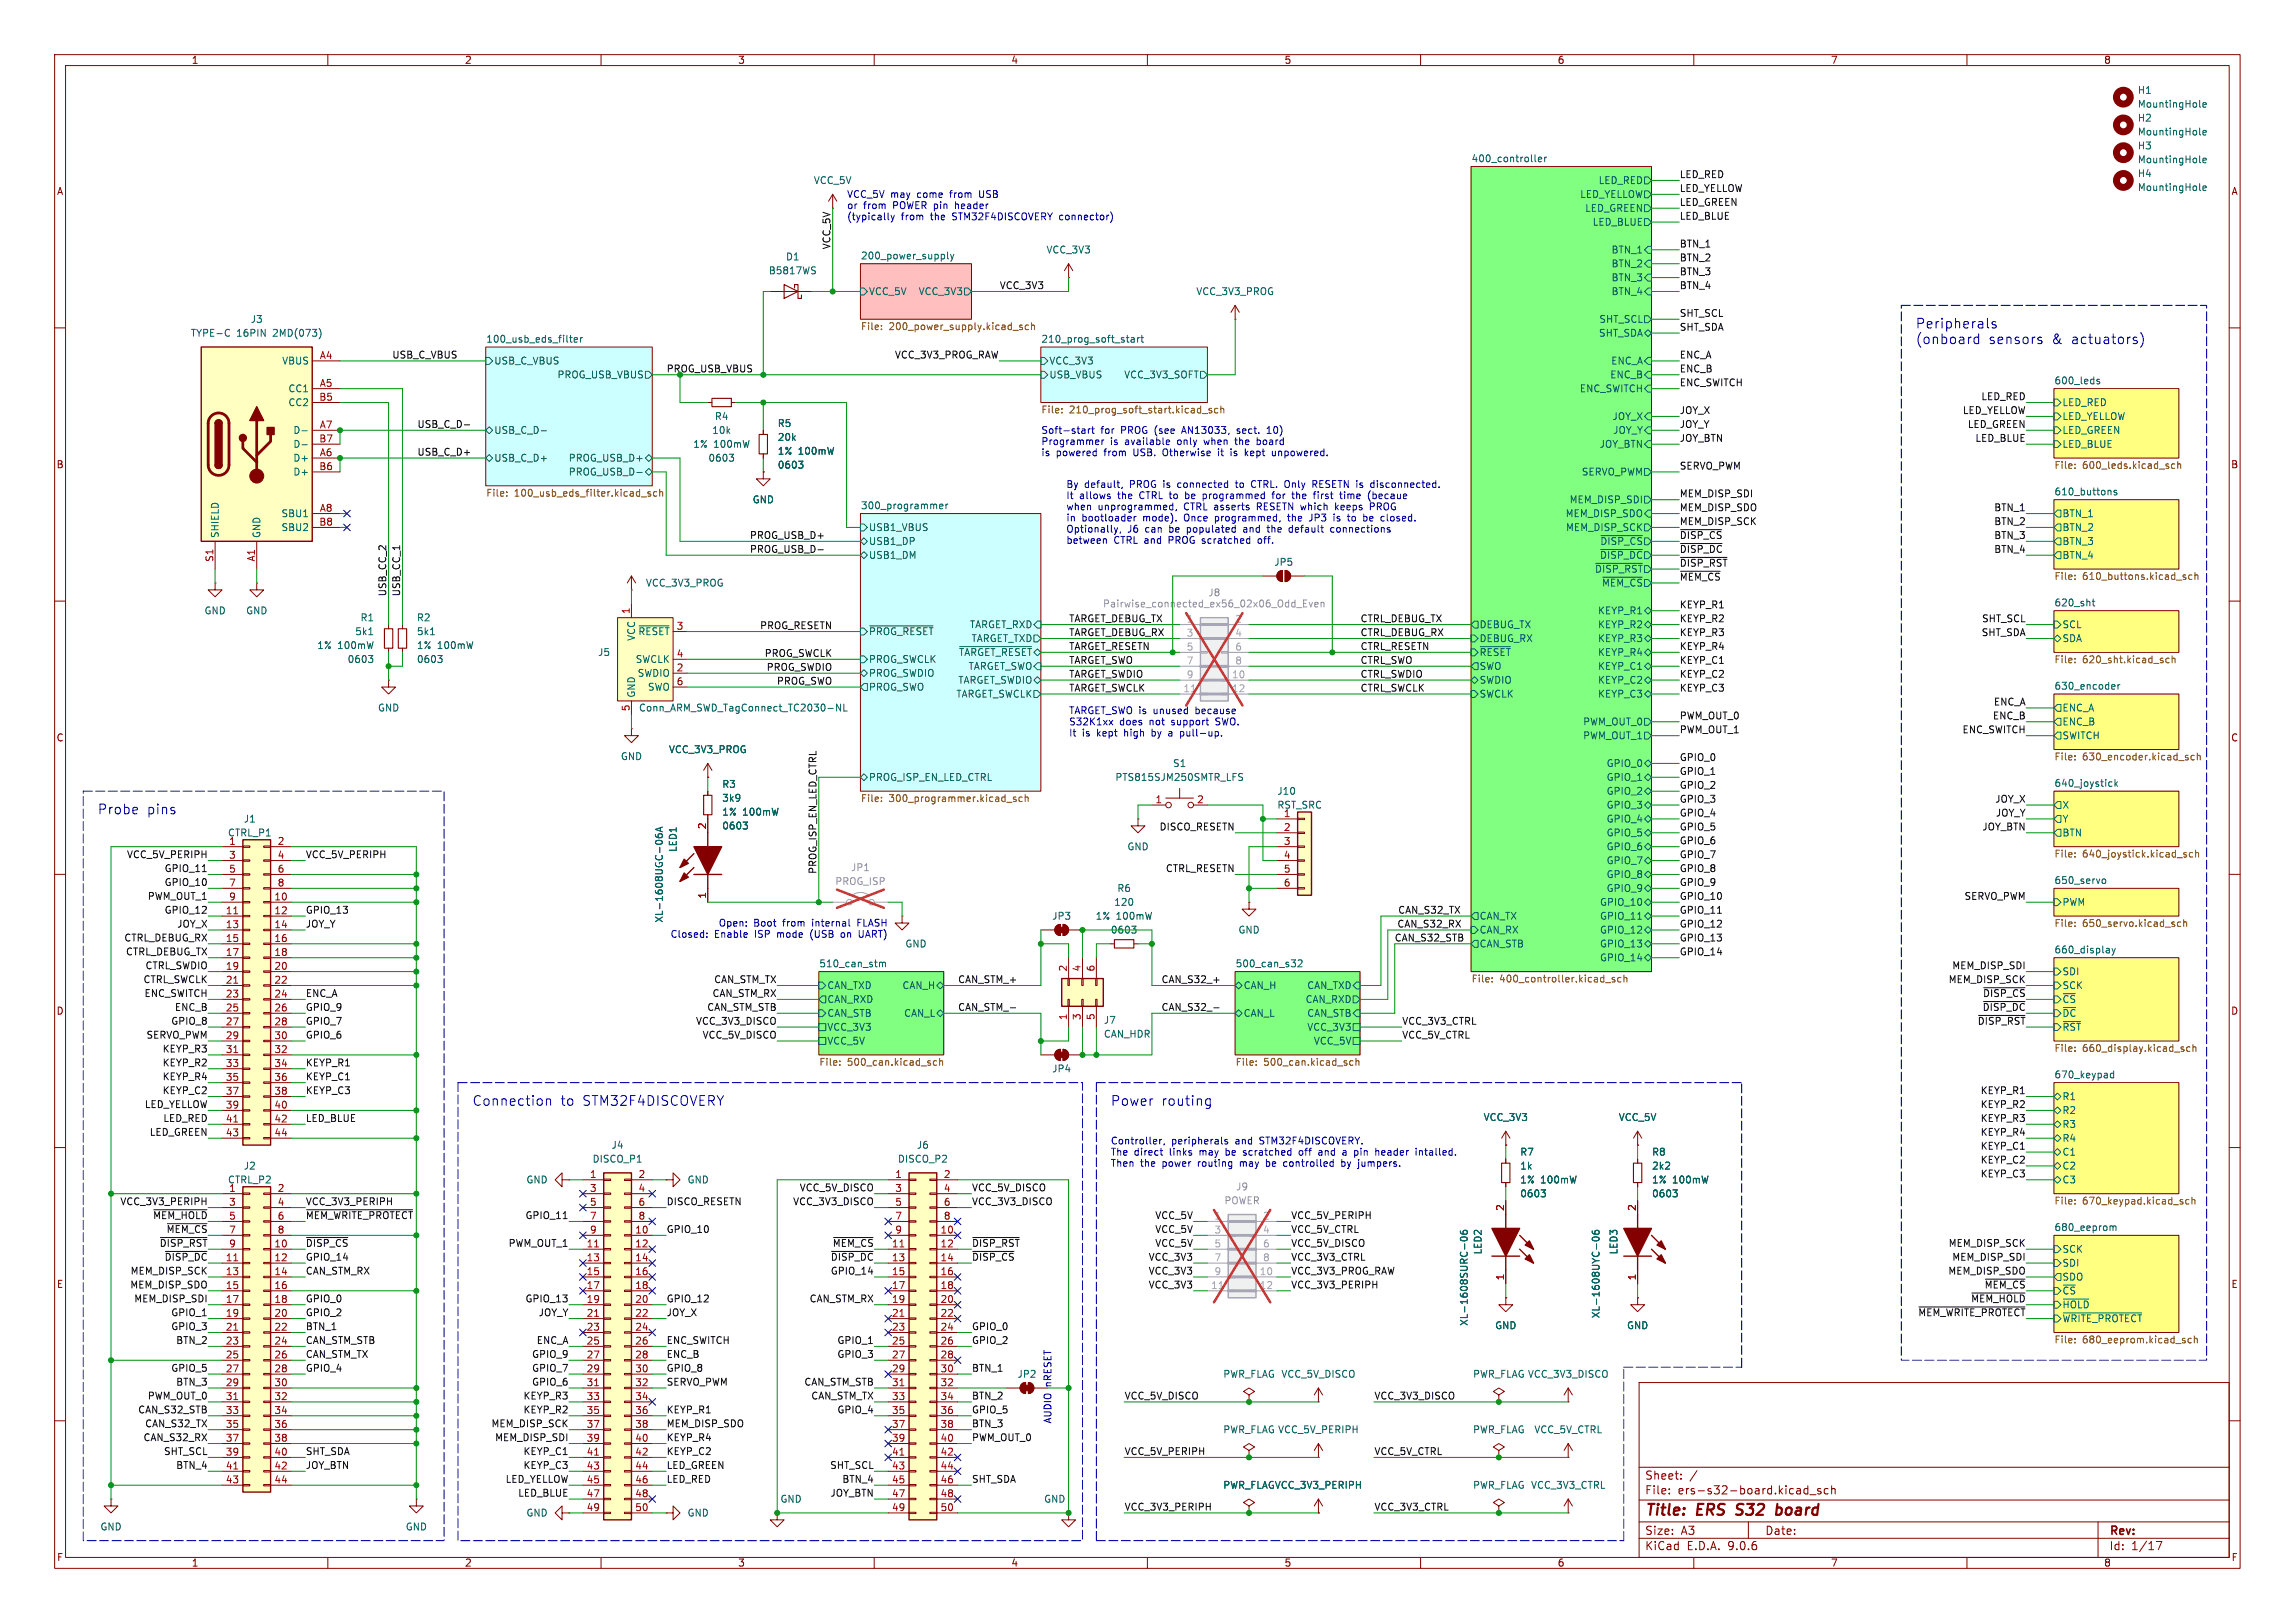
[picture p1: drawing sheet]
<svg xmlns="http://www.w3.org/2000/svg" width="297mm" height="210mm" viewBox="0 0 297 210" stroke-linecap="round" stroke-linejoin="round" font-family="sans-serif">
<defs><g id="words">
<g font-size="2" fill="#840000">
<text x="212.8" y="196.5">Title:</text>
<text x="219.7" y="196.5">ERS</text>
<text x="225.3" y="196.5">S32</text>
<text x="231" y="196.5">board</text>
</g>
<g font-size="1.8" fill="#0000c2">
<text x="247.8" y="42.7">Peripherals</text>
<text x="247.8" y="44.7">(onboard</text>
<text x="257.3" y="44.7">sensors</text>
<text x="265.5" y="44.7">&amp;</text>
<text x="268.1" y="44.7">actuators)</text>
<text x="12.6" y="105.6">Probe</text>
<text x="19" y="105.6">pins</text>
<text x="61.1" y="143.3">Connection</text>
<text x="72.5" y="143.3">to</text>
<text x="75.4" y="143.3">STM32F4DISCOVERY</text>
<text x="143.7" y="143.3">Power</text>
<text x="150.3" y="143.3">routing</text>
</g>
<g font-size="1.5" fill="#840000">
<text x="212.8" y="191.6">Sheet:</text>
<text x="212.8" y="193.5">File:</text>
<text x="217.1" y="193.5">ers-s32-board.kicad_sch</text>
<text x="212.8" y="200.7">KiCad</text>
<text x="212.8" y="198.7">Size:</text>
<text x="217.5" y="198.7">A3</text>
<text x="218.3" y="200.7">E.D.A.</text>
<text x="223.7" y="200.7">9.0.6</text>
<text x="228.4" y="198.7">Date:</text>
<text x="272.9" y="198.9">Rev:</text>
<text x="272.9" y="200.7">Id:</text>
<text x="275.8" y="200.7">1/17</text>
</g>
<g font-size="1.3" fill="#840000">
<text x="24.7" y="8.4">1</text>
<text x="60.1" y="8.4">2</text>
<text x="95.5" y="8.4">3</text>
<text x="130.8" y="8.4">4</text>
<text x="166.2" y="8.4">5</text>
<text x="201.5" y="8.4">6</text>
<text x="236.9" y="8.4">7</text>
<text x="272.2" y="8.4">8</text>
<text x="7.3" y="25.4">A</text>
<text x="288.7" y="25.4">A</text>
<text x="7.2" y="60.7">B</text>
<text x="288.7" y="60.7">B</text>
<text x="7.2" y="96.1">C</text>
<text x="288.7" y="96.1">C</text>
<text x="7.2" y="131.4">D</text>
<text x="288.7" y="131.4">D</text>
<text x="7.3" y="166.8">E</text>
<text x="288.7" y="166.8">E</text>
<text x="7.3" y="202.1">F</text>
<text x="24.7" y="202.9">1</text>
<text x="60.1" y="202.9">2</text>
<text x="95.5" y="202.9">3</text>
<text x="130.8" y="202.9">4</text>
<text x="166.2" y="202.9">5</text>
<text x="201.5" y="202.9">6</text>
<text x="236.9" y="202.9">7</text>
<text x="272.2" y="202.9">8</text>
<text x="288.7" y="202.1">F</text>
</g>
<g font-size="1.3" fill="#006464">
<text x="276.6" y="15.9">H2</text>
<text x="276.6" y="17.7">MountingHole</text>
<text x="276.6" y="12.3">H1</text>
<text x="276.6" y="14.1">MountingHole</text>
<text x="105.3" y="24">VCC_5V</text>
<text x="190.4" y="21">400_controller</text>
<text x="206.8" y="24">LED_RED</text>
<text x="276.6" y="23.1">H4</text>
<text x="276.6" y="19.5">H3</text>
<text x="276.6" y="21.3">MountingHole</text>
<text x="204.4" y="25.8">LED_YELLOW</text>
<text x="205.1" y="27.6">LED_GREEN</text>
<text x="206" y="29.3">LED_BLUE</text>
<text x="276.6" y="24.9">MountingHole</text>
<text x="99.4" y="35.6">B5817WS</text>
<text x="101.6" y="33.8">D1</text>
<text x="111.4" y="33.6">200_power_supply</text>
<text x="135.4" y="32.9">VCC_3V3</text>
<text x="208.5" y="32.9">BTN_1</text>
<text x="208.5" y="34.7">BTN_2</text>
<text x="32.4" y="41.9">J3</text>
<text x="112.4" y="38.3">VCC_5V</text>
<text x="118.8" y="38.3">VCC_3V3</text>
<text x="154.7" y="38.3">VCC_3V3_PROG</text>
<text x="206.9" y="41.9">SHT_SCL</text>
<text x="208.5" y="36.5">BTN_3</text>
<text x="208.5" y="38.3">BTN_4</text>
<text x="24.6" y="43.7">TYPE-C</text>
<text x="30.6" y="43.7">16PIN</text>
<text x="35.4" y="43.7">2MD(073)</text>
<text x="36.4" y="47.3">VBUS</text>
<text x="62.9" y="44.4">100_usb_eds_filter</text>
<text x="63.9" y="47.3">USB_C_VBUS</text>
<text x="134.7" y="44.4">210_prog_soft_start</text>
<text x="135.7" y="47.3">VCC_3V3</text>
<text x="206.9" y="43.7">SHT_SDA</text>
<text x="208.4" y="47.3">ENC_A</text>
<text x="37.3" y="50.9">CC1</text>
<text x="37.3" y="52.7">CC2</text>
<text x="72.1" y="49.1">PROG_USB_VBUS</text>
<text x="135.7" y="49.1">USB_VBUS</text>
<text x="145.4" y="49.1">VCC_3V3_SOFT</text>
<text x="204.4" y="50.9">ENC_SWITCH</text>
<text x="208.3" y="49.1">ENC_B</text>
<text x="265.8" y="49.8">600_leds</text>
<text x="266.8" y="52.7">LED_RED</text>
<text x="37.9" y="56.3">D-</text>
<text x="37.9" y="58.1">D-</text>
<text x="37.9" y="59.9">D+</text>
<text x="63.9" y="56.3">USB_C_D-</text>
<text x="63.9" y="59.9">USB_C_D+</text>
<text x="73.5" y="59.9">PROG_USB_D+</text>
<text x="92.1" y="56.3">10k</text>
<text x="92.4" y="54.5">R4</text>
<text x="100.6" y="55.4">R5</text>
<text x="100.6" y="57.2">20k</text>
<text x="206.9" y="58.1">JOY_BTN</text>
<text x="208.6" y="54.5">JOY_X</text>
<text x="208.7" y="56.3">JOY_Y</text>
<text x="266.8" y="56.3">LED_GREEN</text>
<text x="266.8" y="58.1">LED_BLUE</text>
<text x="266.8" y="54.5">LED_YELLOW</text>
<text x="37.9" y="61.7">D+</text>
<text x="73.5" y="61.7">PROG_USB_D-</text>
<text x="97.3" y="65.3">GND</text>
<text x="111.4" y="65.9">300_programmer</text>
<text x="203.1" y="65.3">MEM_DISP_SDI</text>
<text x="204.6" y="61.7">SERVO_PWM</text>
<text x="265.8" y="64.2">610_buttons</text>
<text x="28.4" y="69.7" transform="rotate(-90 28.4 69.7)">SHIELD</text>
<text x="33.8" y="69.7" transform="rotate(-90 33.8 69.7)">GND</text>
<text x="36.4" y="67.1">SBU1</text>
<text x="36.4" y="68.9">SBU2</text>
<text x="112.4" y="70.7">USB1_DP</text>
<text x="112.4" y="68.9">USB1_VBUS</text>
<text x="202.5" y="67.1">MEM_DISP_SDO</text>
<text x="202.6" y="68.9">MEM_DISP_SCK</text>
<text x="207" y="70.7">~{DISP_CS}</text>
<text x="266.8" y="67.1">BTN_1</text>
<text x="266.8" y="68.9">BTN_2</text>
<text x="266.8" y="70.7">BTN_3</text>
<text x="83.5" y="76">VCC_3V3_PROG</text>
<text x="112.4" y="72.5">USB1_DM</text>
<text x="164.8" y="73.3">JP5</text>
<text x="206.3" y="74.2">~{DISP_RST}</text>
<text x="207" y="72.5">~{DISP_DC}</text>
<text x="207.2" y="76">~{MEM_CS}</text>
<text x="266.8" y="72.5">BTN_4</text>
<text x="26.4" y="79.6">GND</text>
<text x="31.8" y="79.6">GND</text>
<text x="45.9" y="82.3">5k1</text>
<text x="46.6" y="80.5">R1</text>
<text x="53.9" y="80.5">R2</text>
<text x="53.9" y="82.3">5k1</text>
<text x="82.3" y="83" transform="rotate(-90 82.3 83)">VCC</text>
<text x="82.5" y="82.3">~{RESET}</text>
<text x="112.4" y="82.3">~{PROG_RESET}</text>
<text x="125.4" y="81.4">TARGET_RXD</text>
<text x="125.7" y="83.2">TARGET_TXD</text>
<text x="191.4" y="83.2">DEBUG_RX</text>
<text x="191.4" y="81.4">DEBUG_TX</text>
<text x="206.7" y="83.2">KEYP_R3</text>
<text x="206.7" y="79.6">KEYP_R1</text>
<text x="206.7" y="81.4">KEYP_R2</text>
<text x="265.8" y="78.5">620_sht</text>
<text x="266.8" y="81.4">SCL</text>
<text x="266.8" y="83.2">SDA</text>
<text x="77.3" y="85">J5</text>
<text x="82.2" y="85.9">SWCLK</text>
<text x="82.5" y="87.7">SWDIO</text>
<text x="83.8" y="89.5">SWO</text>
<text x="112.4" y="85.9">PROG_SWCLK</text>
<text x="112.4" y="87.7">PROG_SWDIO</text>
<text x="112.4" y="89.5">PROG_SWO</text>
<text x="123.9" y="88.6">TARGET_SWDIO</text>
<text x="124" y="85">~{TARGET_RESET}</text>
<text x="125.3" y="86.8">TARGET_SWO</text>
<text x="191.4" y="88.6">SWDIO</text>
<text x="191.4" y="85">~{RESET}</text>
<text x="191.4" y="86.8">SWO</text>
<text x="206.7" y="88.6">KEYP_C2</text>
<text x="206.7" y="86.8">KEYP_C1</text>
<text x="206.7" y="85">KEYP_R4</text>
<text x="265.8" y="89.3">630_encoder</text>
<text x="48.8" y="92.2">GND</text>
<text x="82.3" y="90.3" transform="rotate(-90 82.3 90.3)">GND</text>
<text x="82.6" y="92.2">Conn_ARM_SWD_TagConnect_TC2030-NL</text>
<text x="123.7" y="90.4">TARGET_SWCLK</text>
<text x="191.4" y="90.4">SWCLK</text>
<text x="204.8" y="94">PWM_OUT_0</text>
<text x="204.8" y="95.8">PWM_OUT_1</text>
<text x="206.7" y="90.4">KEYP_C3</text>
<text x="266.8" y="95.8">SWITCH</text>
<text x="266.8" y="94">ENC_B</text>
<text x="266.8" y="92.2">ENC_A</text>
<text x="80.3" y="98.5">GND</text>
<text x="86.5" y="97.6">VCC_3V3_PROG</text>
<text x="112.4" y="101.2">PROG_ISP_EN_LED_CTRL</text>
<text x="144.3" y="101.2">PTS815SJM250SMTR_LFS</text>
<text x="151.7" y="99.4">S1</text>
<text x="207.8" y="99.4">GPIO_0</text>
<text x="207.8" y="101.2">GPIO_1</text>
<text x="265.8" y="101.9">640_joystick</text>
<text x="31.5" y="106.6">J1</text>
<text x="93.4" y="102.1">R3</text>
<text x="93.4" y="103.9">3k9</text>
<text x="165.2" y="103">J10</text>
<text x="165.2" y="104.8">RST_SRC</text>
<text x="166.1" y="105.8">1</text>
<text x="207.8" y="106.6">GPIO_4</text>
<text x="207.8" y="104.8">GPIO_3</text>
<text x="207.8" y="103">GPIO_2</text>
<text x="266.8" y="106.6">Y</text>
<text x="266.8" y="104.8">X</text>
<text x="29.4" y="108.4">CTRL_P1</text>
<text x="29.6" y="109.4">1</text>
<text x="87.7" y="110.3" transform="rotate(-90 87.7 110.3)">LED1</text>
<text x="145.8" y="110.2">GND</text>
<text x="207.8" y="108.4">GPIO_5</text>
<text x="207.8" y="110.2">GPIO_6</text>
<text x="207.8" y="112">GPIO_7</text>
<text x="207.8" y="113.8">GPIO_8</text>
<text x="266.8" y="108.4">BTN</text>
<text x="85.9" y="119.5" transform="rotate(-90 85.9 119.5)">XL-1608UGC-06A</text>
<text x="136.1" y="119.1">JP3</text>
<text x="144.1" y="117.4">120</text>
<text x="144.5" y="115.6">R6</text>
<text x="191.4" y="119.1">CAN_TX</text>
<text x="207" y="119.1">GPIO_11</text>
<text x="207" y="117.4">GPIO_10</text>
<text x="207.8" y="115.6">GPIO_9</text>
<text x="265.8" y="114.4">650_servo</text>
<text x="266.8" y="117.4">PWM</text>
<text x="106" y="125.2">510_can_stm</text>
<text x="117.1" y="122.7">GND</text>
<text x="159.8" y="125.2">500_can_s32</text>
<text x="160.2" y="120.9">GND</text>
<text x="191.4" y="120.9">CAN_RX</text>
<text x="191.4" y="122.7">CAN_STB</text>
<text x="207" y="120.9">GPIO_12</text>
<text x="207" y="122.7">GPIO_13</text>
<text x="207" y="124.5">GPIO_14</text>
<text x="265.8" y="123.4">660_display</text>
<text x="107" y="131.7">CAN_STB</text>
<text x="107" y="129.9">CAN_RXD</text>
<text x="107" y="128.1">CAN_TXD</text>
<text x="116.7" y="128.1">CAN_H</text>
<text x="116.9" y="131.7">CAN_L</text>
<text x="160.9" y="128.1">CAN_H</text>
<text x="160.9" y="131.7">CAN_L</text>
<text x="168.9" y="129.9">CAN_RXD</text>
<text x="169.1" y="131.7">CAN_STB</text>
<text x="169.1" y="128.1">CAN_TXD</text>
<text x="266.8" y="126.3">SDI</text>
<text x="266.8" y="128.1">SCK</text>
<text x="266.8" y="129.9">~{CS}</text>
<text x="266.8" y="131.7">~{DC}</text>
<text x="107" y="133.5">VCC_3V3</text>
<text x="107" y="135.3">VCC_5V</text>
<text x="142.8" y="132.6">J7</text>
<text x="142.8" y="134.4">CAN_HDR</text>
<text x="169.1" y="133.5">VCC_3V3</text>
<text x="170" y="135.3">VCC_5V</text>
<text x="266.8" y="133.5">~{RST}</text>
<text x="136.1" y="138.9">JP4</text>
<text x="265.8" y="139.6">670_keypad</text>
<text x="266.8" y="142.5">R1</text>
<text x="79.1" y="148.8">J4</text>
<text x="118.6" y="148.8">J6</text>
<text x="191.9" y="145.2">VCC_3V3</text>
<text x="196.7" y="149.7">R7</text>
<text x="209.4" y="145.2">VCC_5V</text>
<text x="213.7" y="149.7">R8</text>
<text x="266.8" y="146.1">R3</text>
<text x="266.8" y="147.9">R4</text>
<text x="266.8" y="149.7">C1</text>
<text x="266.8" y="144.3">R2</text>
<text x="29.4" y="153.3">CTRL_P2</text>
<text x="29.6" y="154.3">1</text>
<text x="31.5" y="151.5">J2</text>
<text x="68.1" y="153.3">GND</text>
<text x="76.6" y="150.6">DISCO_P1</text>
<text x="88.9" y="153.3">GND</text>
<text x="116.1" y="150.6">DISCO_P2</text>
<text x="196.7" y="151.5">1k</text>
<text x="213.7" y="151.5">2k2</text>
<text x="266.8" y="151.5">C2</text>
<text x="266.8" y="153.3">C3</text>
<text x="265.8" y="159.3">680_eeprom</text>
<text x="191.9" y="162.4" transform="rotate(-90 191.9 162.4)">LED2</text>
<text x="209.5" y="162.4" transform="rotate(-90 209.5 162.4)">LED3</text>
<text x="266.8" y="167.6">~{CS}</text>
<text x="266.8" y="164">SDI</text>
<text x="266.8" y="162.3">SCK</text>
<text x="266.8" y="165.8">SDO</text>
<text x="190.1" y="171.6" transform="rotate(-90 190.1 171.6)">XL-1608SURC-06</text>
<text x="193.4" y="172.1">GND</text>
<text x="207.2" y="170.6" transform="rotate(-90 207.2 170.6)">XL-1608UYC-06</text>
<text x="210.5" y="172.1">GND</text>
<text x="266.8" y="171.2">~{WRITE_PROTECT}</text>
<text x="266.8" y="169.4">~{HOLD}</text>
<text x="131.6" y="178.4">JP2</text>
<text x="158.2" y="178.4">PWR_FLAG VCC_5V_DISCO</text>
<text x="190.6" y="178.4">PWR_FLAG VCC_3V3_DISCO</text>
<text x="158.2" y="185.6">PWR_FLAG VCC_5V_PERIPH</text>
<text x="190.6" y="185.6">PWR_FLAG</text>
<text x="198.5" y="185.6">VCC_5V_CTRL</text>
<text x="68.1" y="196.4">GND</text>
<text x="88.9" y="196.4">GND</text>
<text x="100.9" y="194.6">GND</text>
<text x="135.1" y="194.6">GND</text>
<text x="158.2" y="192.8">PWR_FLAGVCC_3V3_PERIPH</text>
<text x="190.6" y="192.8">PWR_FLAG VCC_3V3_CTRL</text>
<text x="12.9" y="198.2">GND</text>
<text x="52.4" y="198.2">GND</text>
</g>
<g font-size="1.3" fill="#0f0f0f">
<text x="217.3" y="23.1">LED_RED</text>
<text x="217.3" y="28.5">LED_BLUE</text>
<text x="217.3" y="26.7">LED_GREEN</text>
<text x="217.3" y="24.9">LED_YELLOW</text>
<text x="107.5" y="32.3" transform="rotate(-90 107.5 32.3)">VCC_5V</text>
<text x="217.3" y="32.1">BTN_1</text>
<text x="217.3" y="35.7">BTN_3</text>
<text x="217.3" y="33.9">BTN_2</text>
<text x="129.3" y="37.5">VCC_3V3</text>
<text x="217.3" y="37.5">BTN_4</text>
<text x="217.3" y="41.1">SHT_SCL</text>
<text x="50.7" y="46.4">USB_C_VBUS</text>
<text x="115.7" y="46.4">VCC_3V3_PROG_RAW</text>
<text x="217.3" y="46.4">ENC_A</text>
<text x="217.3" y="42.9">SHT_SDA</text>
<text x="217.3" y="48.2">ENC_B</text>
<text x="217.3" y="53.6">JOY_X</text>
<text x="217.3" y="50">ENC_SWITCH</text>
<text x="253.9" y="53.6">LED_YELLOW</text>
<text x="256.3" y="51.8">LED_RED</text>
<text x="54" y="59">USB_C_D+</text>
<text x="54" y="55.4">USB_C_D-</text>
<text x="217.3" y="55.4">JOY_Y</text>
<text x="217.3" y="57.2">JOY_BTN</text>
<text x="254.6" y="55.4">LED_GREEN</text>
<text x="255.6" y="57.2">LED_BLUE</text>
<text x="217.3" y="64.4">MEM_DISP_SDI</text>
<text x="217.3" y="60.8">SERVO_PWM</text>
<text x="97" y="69.8">PROG_USB_D+</text>
<text x="97" y="71.6">PROG_USB_D-</text>
<text x="217.3" y="69.8">~{DISP_CS}</text>
<text x="217.3" y="71.6">~{DISP_DC}</text>
<text x="217.3" y="66.2">MEM_DISP_SDO</text>
<text x="217.3" y="68">MEM_DISP_SCK</text>
<text x="258" y="68">BTN_2</text>
<text x="258" y="66.2">BTN_1</text>
<text x="258" y="71.6">BTN_4</text>
<text x="258" y="69.8">BTN_3</text>
<text x="50" y="77.2" transform="rotate(-90 50 77.2)">USB_CC_2</text>
<text x="51.8" y="77.2" transform="rotate(-90 51.8 77.2)">USB_CC_1</text>
<text x="217.3" y="75.2">~{MEM_CS}</text>
<text x="217.3" y="73.4">~{DISP_RST}</text>
<text x="98.3" y="81.5">PROG_RESETN</text>
<text x="138.3" y="82.4">TARGET_DEBUG_RX</text>
<text x="138.3" y="80.6">TARGET_DEBUG_TX</text>
<text x="176" y="82.4">CTRL_DEBUG_RX</text>
<text x="176" y="80.6">CTRL_DEBUG_TX</text>
<text x="217.3" y="80.6">KEYP_R2</text>
<text x="217.3" y="78.8">KEYP_R1</text>
<text x="217.3" y="82.4">KEYP_R3</text>
<text x="256.4" y="82.4">SHT_SDA</text>
<text x="256.4" y="80.6">SHT_SCL</text>
<text x="98.9" y="85.1">PROG_SWCLK</text>
<text x="99.1" y="86.9">PROG_SWDIO</text>
<text x="100.5" y="88.7">PROG_SWO</text>
<text x="138.3" y="84.2">TARGET_RESETN</text>
<text x="138.3" y="87.8">TARGET_SWDIO</text>
<text x="138.3" y="89.6">TARGET_SWCLK</text>
<text x="138.3" y="86">TARGET_SWO</text>
<text x="176" y="86">CTRL_SWO</text>
<text x="176" y="89.6">CTRL_SWCLK</text>
<text x="176" y="84.2">CTRL_RESETN</text>
<text x="176" y="87.8">CTRL_SWDIO</text>
<text x="217.3" y="87.8">KEYP_C2</text>
<text x="217.3" y="86">KEYP_C1</text>
<text x="217.3" y="89.6">KEYP_C3</text>
<text x="217.3" y="84.2">KEYP_R4</text>
<text x="217.3" y="93.1">PWM_OUT_0</text>
<text x="217.3" y="94.9">PWM_OUT_1</text>
<text x="253.9" y="94.9">ENC_SWITCH</text>
<text x="257.8" y="93.1">ENC_B</text>
<text x="258" y="91.3">ENC_A</text>
<text x="217.3" y="98.5">GPIO_0</text>
<text x="217.3" y="100.3">GPIO_1</text>
<text x="150" y="107.5">DISCO_RESETN</text>
<text x="217.3" y="102.1">GPIO_2</text>
<text x="217.3" y="105.7">GPIO_4</text>
<text x="217.3" y="107.5">GPIO_5</text>
<text x="217.3" y="103.9">GPIO_3</text>
<text x="256.5" y="107.5">JOY_BTN</text>
<text x="258.1" y="103.9">JOY_X</text>
<text x="258.2" y="105.7">JOY_Y</text>
<text x="16.4" y="111.1">VCC_5V_PERIPH</text>
<text x="21.2" y="112.9">GPIO_11</text>
<text x="39.5" y="111.1">VCC_5V_PERIPH</text>
<text x="105.7" y="113.1" transform="rotate(-90 105.7 113.1)">PROG_ISP_EN_LED_CTRL</text>
<text x="150.8" y="112.9">CTRL_RESETN</text>
<text x="217.3" y="112.9">GPIO_8</text>
<text x="217.3" y="109.3">GPIO_6</text>
<text x="217.3" y="111.1">GPIO_7</text>
<text x="19.1" y="116.5">PWM_OUT_1</text>
<text x="21.2" y="114.7">GPIO_10</text>
<text x="21.2" y="118.3">GPIO_12</text>
<text x="39.5" y="118.3">GPIO_13</text>
<text x="180.9" y="118.3">CAN_S32_TX</text>
<text x="217.3" y="118.3">GPIO_11</text>
<text x="217.3" y="114.7">GPIO_9</text>
<text x="217.3" y="116.5">GPIO_10</text>
<text x="254.2" y="116.5">SERVO_PWM</text>
<text x="16" y="121.9">CTRL_DEBUG_RX</text>
<text x="16.2" y="123.7">CTRL_DEBUG_TX</text>
<text x="18.8" y="125.5">CTRL_SWDIO</text>
<text x="22.9" y="120.1">JOY_X</text>
<text x="39.5" y="120.1">JOY_Y</text>
<text x="180.4" y="121.9">CAN_S32_STB</text>
<text x="180.8" y="120.1">CAN_S32_RX</text>
<text x="217.3" y="121.9">GPIO_13</text>
<text x="217.3" y="120.1">GPIO_12</text>
<text x="217.3" y="123.7">GPIO_14</text>
<text x="252.6" y="125.5">MEM_DISP_SDI</text>
<text x="18.5" y="127.3">CTRL_SWCLK</text>
<text x="18.6" y="129.1">ENC_SWITCH</text>
<text x="22.6" y="130.9">ENC_B</text>
<text x="39.5" y="130.9">GPIO_9</text>
<text x="39.5" y="129.1">ENC_A</text>
<text x="91.5" y="130.9">CAN_STM_STB</text>
<text x="92.1" y="129.1">CAN_STM_RX</text>
<text x="92.4" y="127.3">CAN_STM_TX</text>
<text x="123.9" y="130.9">CAN_STM_-</text>
<text x="123.9" y="127.3">CAN_STM_+</text>
<text x="150.3" y="127.3">CAN_S32_+</text>
<text x="150.3" y="130.9">CAN_S32_-</text>
<text x="252.1" y="127.3">MEM_DISP_SCK</text>
<text x="256.5" y="130.9">~{DISP_DC}</text>
<text x="256.6" y="129.1">~{DISP_CS}</text>
<text x="18.9" y="134.5">SERVO_PWM</text>
<text x="21" y="136.2">KEYP_R3</text>
<text x="22.1" y="132.7">GPIO_8</text>
<text x="39.5" y="134.5">GPIO_6</text>
<text x="39.5" y="132.7">GPIO_7</text>
<text x="90" y="132.7">VCC_3V3_DISCO</text>
<text x="90.9" y="134.5">VCC_5V_DISCO</text>
<text x="181.4" y="134.5">VCC_5V_CTRL</text>
<text x="181.4" y="132.7">VCC_3V3_CTRL</text>
<text x="255.9" y="132.7">~{DISP_RST}</text>
<text x="18.7" y="143.4">LED_YELLOW</text>
<text x="21" y="141.6">KEYP_C2</text>
<text x="21" y="138">KEYP_R2</text>
<text x="21" y="139.8">KEYP_R4</text>
<text x="39.5" y="139.8">KEYP_C1</text>
<text x="39.5" y="138">KEYP_R1</text>
<text x="39.5" y="141.6">KEYP_C3</text>
<text x="256.3" y="141.6">KEYP_R1</text>
<text x="256.3" y="143.4">KEYP_R2</text>
<text x="19.3" y="147">LED_GREEN</text>
<text x="21.1" y="145.2">LED_RED</text>
<text x="39.5" y="145.2">LED_BLUE</text>
<text x="256.3" y="145.2">KEYP_R3</text>
<text x="256.3" y="148.8">KEYP_C1</text>
<text x="256.3" y="147">KEYP_R4</text>
<text x="103.4" y="154.2">VCC_5V_DISCO</text>
<text x="125.7" y="154.2">VCC_5V_DISCO</text>
<text x="256.3" y="152.4">KEYP_C3</text>
<text x="256.3" y="150.6">KEYP_C2</text>
<text x="15.5" y="156">VCC_3V3_PERIPH</text>
<text x="20.6" y="161.4">~{DISP_RST}</text>
<text x="39.5" y="161.4">~{DISP_CS}</text>
<text x="39.5" y="157.8">~{MEM_WRITE_PROTECT}</text>
<text x="39.5" y="156">VCC_3V3_PERIPH</text>
<text x="65.8" y="161.4">PWM_OUT_1</text>
<text x="67.9" y="157.8">GPIO_11</text>
<text x="86.2" y="156">DISCO_RESETN</text>
<text x="86.2" y="159.6">GPIO_10</text>
<text x="102.6" y="156">VCC_3V3_DISCO</text>
<text x="125.7" y="161.4">~{DISP_RST}</text>
<text x="125.7" y="156">VCC_3V3_DISCO</text>
<text x="149.4" y="161.4">VCC_5V</text>
<text x="149.4" y="159.6">VCC_5V</text>
<text x="149.4" y="157.8">VCC_5V</text>
<text x="167" y="161.4">VCC_5V_DISCO</text>
<text x="167" y="157.8">VCC_5V_PERIPH</text>
<text x="167" y="159.6">VCC_5V_CTRL</text>
<text x="252.1" y="161.4">MEM_DISP_SCK</text>
<text x="16.8" y="166.8">MEM_DISP_SDO</text>
<text x="16.8" y="165">MEM_DISP_SCK</text>
<text x="21.2" y="163.2">~{DISP_DC}</text>
<text x="39.5" y="165">CAN_STM_RX</text>
<text x="39.5" y="163.2">GPIO_14</text>
<text x="107.4" y="165">GPIO_14</text>
<text x="107.4" y="163.2">~{DISP_DC}</text>
<text x="125.7" y="163.2">~{DISP_CS}</text>
<text x="148.6" y="165">VCC_3V3</text>
<text x="148.6" y="163.2">VCC_3V3</text>
<text x="148.6" y="166.8">VCC_3V3</text>
<text x="167" y="165">VCC_3V3_PROG_RAW</text>
<text x="167" y="163.2">VCC_3V3_CTRL</text>
<text x="167" y="166.8">VCC_3V3_PERIPH</text>
<text x="252.1" y="165">MEM_DISP_SDO</text>
<text x="252.6" y="163.2">MEM_DISP_SDI</text>
<text x="256.8" y="166.8">~{MEM_CS}</text>
<text x="17.3" y="168.6">MEM_DISP_SDI</text>
<text x="22.1" y="172.2">GPIO_3</text>
<text x="22.1" y="170.4">GPIO_1</text>
<text x="22.7" y="174">BTN_2</text>
<text x="39.5" y="168.6">GPIO_0</text>
<text x="39.5" y="170.4">GPIO_2</text>
<text x="39.5" y="174">CAN_STM_STB</text>
<text x="39.5" y="172.2">BTN_1</text>
<text x="67.9" y="168.6">GPIO_13</text>
<text x="69.4" y="174">ENC_A</text>
<text x="69.6" y="170.4">JOY_Y</text>
<text x="86.2" y="174">ENC_SWITCH</text>
<text x="86.2" y="168.6">GPIO_12</text>
<text x="86.2" y="170.4">JOY_X</text>
<text x="104.7" y="168.6">CAN_STM_RX</text>
<text x="108.3" y="174">GPIO_1</text>
<text x="125.7" y="172.2">GPIO_0</text>
<text x="125.7" y="174">GPIO_2</text>
<text x="248.2" y="170.4">~{MEM_WRITE_PROTECT}</text>
<text x="255" y="168.6">~{MEM_HOLD}</text>
<text x="22.1" y="177.6">GPIO_5</text>
<text x="22.7" y="179.4">BTN_3</text>
<text x="39.5" y="177.6">GPIO_4</text>
<text x="39.5" y="175.8">CAN_STM_TX</text>
<text x="68.8" y="179.4">GPIO_6</text>
<text x="68.8" y="177.6">GPIO_7</text>
<text x="68.8" y="175.8">GPIO_9</text>
<text x="86.2" y="175.8">ENC_B</text>
<text x="86.2" y="179.4">SERVO_PWM</text>
<text x="86.2" y="177.6">GPIO_8</text>
<text x="104" y="179.4">CAN_STM_STB</text>
<text x="108.3" y="175.8">GPIO_3</text>
<text x="125.7" y="177.6">BTN_1</text>
<text x="17.8" y="182.9">CAN_S32_STB</text>
<text x="18.7" y="184.7">CAN_S32_TX</text>
<text x="19.1" y="181.1">PWM_OUT_0</text>
<text x="63.5" y="184.7">MEM_DISP_SCK</text>
<text x="67.7" y="181.1">KEYP_R3</text>
<text x="67.7" y="182.9">KEYP_R2</text>
<text x="86.2" y="184.7">MEM_DISP_SDO</text>
<text x="86.2" y="182.9">KEYP_R1</text>
<text x="104.9" y="181.1">CAN_STM_TX</text>
<text x="108.3" y="182.9">GPIO_4</text>
<text x="125.7" y="181.1">BTN_2</text>
<text x="125.7" y="184.7">BTN_3</text>
<text x="125.7" y="182.9">GPIO_5</text>
<text x="145.5" y="181.1">VCC_5V_DISCO</text>
<text x="177.8" y="181.1">VCC_3V3_DISCO</text>
<text x="18.5" y="186.5">CAN_S32_RX</text>
<text x="21.2" y="188.3">SHT_SCL</text>
<text x="22.7" y="190.1">BTN_4</text>
<text x="39.5" y="188.3">SHT_SDA</text>
<text x="39.5" y="190.1">JOY_BTN</text>
<text x="64" y="186.5">MEM_DISP_SDI</text>
<text x="65.4" y="191.9">LED_YELLOW</text>
<text x="67.7" y="188.3">KEYP_C1</text>
<text x="67.7" y="190.1">KEYP_C3</text>
<text x="86.2" y="186.5">KEYP_R4</text>
<text x="86.2" y="190.1">LED_GREEN</text>
<text x="86.2" y="188.3">KEYP_C2</text>
<text x="86.2" y="191.9">LED_RED</text>
<text x="107.4" y="190.1">SHT_SCL</text>
<text x="108.9" y="191.9">BTN_4</text>
<text x="125.7" y="191.9">SHT_SDA</text>
<text x="125.7" y="186.5">PWM_OUT_0</text>
<text x="145.5" y="188.3">VCC_5V_PERIPH</text>
<text x="177.8" y="188.3">VCC_5V_CTRL</text>
<text x="67" y="193.7">LED_BLUE</text>
<text x="107.4" y="193.7">JOY_BTN</text>
<text x="145.5" y="195.5">VCC_3V3_PERIPH</text>
<text x="177.8" y="195.5">VCC_3V3_CTRL</text>
</g>
<g font-size="1.3" fill="#0000c2">
<text x="109.6" y="25.7">VCC_5V may</text>
<text x="109.6" y="27.1">or</text>
<text x="109.6" y="28.6">(typically</text>
<text x="111.8" y="27.1">from</text>
<text x="115.7" y="27.1">POWER pin</text>
<text x="116.6" y="28.6">from</text>
<text x="118.8" y="25.7">come</text>
<text x="120.5" y="28.6">the</text>
<text x="123.2" y="25.7">from</text>
<text x="123.5" y="28.6">STM32F4DISCOVERY</text>
<text x="123.9" y="27.1">header</text>
<text x="127.1" y="25.7">USB</text>
<text x="137.5" y="28.6">connector)</text>
<text x="134.7" y="56.2">Soft-start</text>
<text x="134.7" y="57.6">Programmer</text>
<text x="134.7" y="59.1">is</text>
<text x="136.7" y="59.1">powered</text>
<text x="142.5" y="56.2">for</text>
<text x="143" y="59.1">from</text>
<text x="143.7" y="57.6">is</text>
<text x="145.2" y="56.2">PROG (see</text>
<text x="145.7" y="57.6">available</text>
<text x="146.9" y="59.1">USB.</text>
<text x="150.8" y="59.1">Otherwise</text>
<text x="152.6" y="57.6">only</text>
<text x="153.3" y="56.2">AN13033,</text>
<text x="156.2" y="57.6">when</text>
<text x="158.1" y="59.1">it</text>
<text x="159.9" y="59.1">is</text>
<text x="160.3" y="57.6">the</text>
<text x="160.6" y="56.2">sect.</text>
<text x="161.9" y="59.1">kept</text>
<text x="163.3" y="57.6">board</text>
<text x="164.6" y="56.2">10)</text>
<text x="165.5" y="59.1">unpowered.</text>
<text x="137.9" y="63.4">By</text>
<text x="137.9" y="64.8">It</text>
<text x="139.7" y="64.8">allows</text>
<text x="140.3" y="63.4">default,</text>
<text x="144.8" y="64.8">the</text>
<text x="146.3" y="63.4">PROG is</text>
<text x="147.7" y="64.8">CTRL to</text>
<text x="152.7" y="63.4">connected</text>
<text x="153.9" y="64.8">be</text>
<text x="156.3" y="64.8">programmed</text>
<text x="160.4" y="63.4">to</text>
<text x="162.6" y="63.4">CTRL. Only</text>
<text x="165.5" y="64.8">for</text>
<text x="168.2" y="64.8">the</text>
<text x="170.8" y="63.4">RESETN is</text>
<text x="171.1" y="64.8">first</text>
<text x="174.6" y="64.8">time</text>
<text x="178.4" y="64.8">(becaue</text>
<text x="178.6" y="63.4">disconnected.</text>
<text x="137.9" y="66.3">when</text>
<text x="137.9" y="67.7">in</text>
<text x="137.9" y="69.1">Optionally,</text>
<text x="137.9" y="70.6">between</text>
<text x="140" y="67.7">bootloader</text>
<text x="142.1" y="66.3">unprogrammed,</text>
<text x="144.1" y="70.6">CTRL and</text>
<text x="145.9" y="69.1">J6</text>
<text x="148" y="67.7">mode).</text>
<text x="148.3" y="69.1">can</text>
<text x="151.4" y="70.6">PROG scratched</text>
<text x="151.5" y="69.1">be</text>
<text x="153.3" y="66.3">CTRL asserts</text>
<text x="153.5" y="67.7">Once</text>
<text x="153.9" y="69.1">populated</text>
<text x="157.6" y="67.7">programmed,</text>
<text x="161.4" y="69.1">and</text>
<text x="163" y="66.3">RESETN which</text>
<text x="163.3" y="70.6">off.</text>
<text x="164.7" y="69.1">the</text>
<text x="167.2" y="67.7">the</text>
<text x="167.6" y="69.1">default</text>
<text x="170.1" y="67.7">JP3</text>
<text x="173.1" y="69.1">connections</text>
<text x="173.4" y="67.7">is</text>
<text x="173.4" y="66.3">keeps</text>
<text x="175.3" y="67.7">to</text>
<text x="177.5" y="67.7">be</text>
<text x="178.1" y="66.3">PROG</text>
<text x="179.9" y="67.7">closed.</text>
<text x="138.3" y="92.6">TARGET_SWO is</text>
<text x="138.3" y="94.1">S32K1xx</text>
<text x="138.3" y="95.5">It</text>
<text x="140.1" y="95.5">is</text>
<text x="142" y="95.5">kept</text>
<text x="144.9" y="94.1">does</text>
<text x="145.7" y="95.5">high</text>
<text x="148.8" y="94.1">not</text>
<text x="149.4" y="92.6">unused</text>
<text x="149.4" y="95.5">by</text>
<text x="151.7" y="95.5">a</text>
<text x="151.8" y="94.1">support</text>
<text x="153.4" y="95.5">pull-up.</text>
<text x="154.9" y="92.6">because</text>
<text x="157.7" y="94.1">SWO.</text>
<text x="86.7" y="121.5">Closed:</text>
<text x="92.5" y="121.5">Enable</text>
<text x="92.9" y="120">Open:</text>
<text x="97.5" y="120">Boot</text>
<text x="97.8" y="121.5">ISP</text>
<text x="100.8" y="121.5">mode</text>
<text x="101.4" y="120">from</text>
<text x="105.2" y="121.5">(USB</text>
<text x="105.3" y="120">internal</text>
<text x="109.3" y="121.5">on</text>
<text x="111.3" y="120">FLASH</text>
<text x="111.8" y="121.5">UART)</text>
<text x="143.7" y="148.3">Controller,</text>
<text x="143.7" y="149.8">The</text>
<text x="146.8" y="149.8">direct</text>
<text x="151.5" y="149.8">links</text>
<text x="151.6" y="148.3">peripherals</text>
<text x="155.5" y="149.8">may</text>
<text x="159" y="149.8">be</text>
<text x="160" y="148.3">and</text>
<text x="161.4" y="149.8">scratched</text>
<text x="163.3" y="148.3">STM32F4DISCOVERY.</text>
<text x="168.8" y="149.8">off</text>
<text x="171.5" y="149.8">and</text>
<text x="174.8" y="149.8">a</text>
<text x="176.4" y="149.8">pin</text>
<text x="179.3" y="149.8">header</text>
<text x="184.7" y="149.8">intalled.</text>
<text x="143.7" y="151.2">Then</text>
<text x="147.6" y="151.2">the</text>
<text x="150.5" y="151.2">power</text>
<text x="155.3" y="151.2">routing</text>
<text x="160.9" y="151.2">may</text>
<text x="164.4" y="151.2">be</text>
<text x="166.8" y="151.2">controlled</text>
<text x="174.5" y="151.2">by</text>
<text x="176.8" y="151.2">jumpers.</text>
<text x="136.2" y="179.5" transform="rotate(-90 136.2 179.5)">nRESET</text>
<text x="136.2" y="184.3" transform="rotate(-90 136.2 184.3)">AUDIO</text>
</g>
<g font-size="1.3" fill="#a90000">
<text x="41.3" y="46.5">A4</text>
<text x="41.3" y="51.9">B5</text>
<text x="41.3" y="50.1">A5</text>
<text x="41.3" y="57.3">B7</text>
<text x="41.3" y="55.5">A7</text>
<text x="41.3" y="59.1">A6</text>
<text x="41.3" y="60.9">B6</text>
<text x="41.3" y="68.1">B8</text>
<text x="41.3" y="66.3">A8</text>
<text x="27.7" y="72.8" transform="rotate(-90 27.7 72.8)">S1</text>
<text x="33" y="72.7" transform="rotate(-90 33 72.7)">A1</text>
<text x="81.5" y="79.5" transform="rotate(-90 81.5 79.5)">1</text>
<text x="87.5" y="81.5">3</text>
<text x="87.5" y="85.1">4</text>
<text x="87.5" y="86.9">2</text>
<text x="87.5" y="88.7">6</text>
<text x="81.5" y="92.1" transform="rotate(-90 81.5 92.1)">5</text>
<text x="91.4" y="107.4" transform="rotate(-90 91.4 107.4)">2</text>
<text x="149.5" y="104">1</text>
<text x="154.9" y="104">2</text>
<text x="166.1" y="107.6">2</text>
<text x="29.6" y="111.2">3</text>
<text x="29.6" y="113">5</text>
<text x="35.9" y="109.4">2</text>
<text x="35.9" y="111.2">4</text>
<text x="35.9" y="113">6</text>
<text x="166.1" y="109.4">3</text>
<text x="166.1" y="111.2">4</text>
<text x="166.1" y="113">5</text>
<text x="29.2" y="118.4">11</text>
<text x="29.6" y="114.8">7</text>
<text x="29.6" y="116.6">9</text>
<text x="35.4" y="116.6">10</text>
<text x="35.4" y="118.4">12</text>
<text x="35.9" y="114.8">8</text>
<text x="91.4" y="116.3" transform="rotate(-90 91.4 116.3)">1</text>
<text x="166.1" y="114.8">6</text>
<text x="29.2" y="120.2">13</text>
<text x="29.2" y="121.9">15</text>
<text x="29.2" y="123.7">17</text>
<text x="29.2" y="125.5">19</text>
<text x="35.4" y="120.2">14</text>
<text x="35.4" y="121.9">16</text>
<text x="35.4" y="123.7">18</text>
<text x="35.4" y="125.5">20</text>
<text x="138.1" y="125.8" transform="rotate(-90 138.1 125.8)">2</text>
<text x="139.9" y="125.8" transform="rotate(-90 139.9 125.8)">4</text>
<text x="141.7" y="125.8" transform="rotate(-90 141.7 125.8)">6</text>
<text x="29.2" y="127.3">21</text>
<text x="29.2" y="129.1">23</text>
<text x="29.2" y="130.9">25</text>
<text x="35.4" y="127.3">22</text>
<text x="35.4" y="129.1">24</text>
<text x="35.4" y="130.9">26</text>
<text x="29.2" y="132.7">27</text>
<text x="29.2" y="134.5">29</text>
<text x="29.2" y="136.3">31</text>
<text x="35.4" y="132.7">28</text>
<text x="35.4" y="134.5">30</text>
<text x="35.4" y="136.3">32</text>
<text x="138.1" y="132.1" transform="rotate(-90 138.1 132.1)">1</text>
<text x="139.9" y="132.1" transform="rotate(-90 139.9 132.1)">3</text>
<text x="141.7" y="132.1" transform="rotate(-90 141.7 132.1)">5</text>
<text x="29.2" y="138.1">33</text>
<text x="29.2" y="139.9">35</text>
<text x="29.2" y="141.7">37</text>
<text x="29.2" y="143.5">39</text>
<text x="35.4" y="138.1">34</text>
<text x="35.4" y="139.9">36</text>
<text x="35.4" y="141.7">38</text>
<text x="35.4" y="143.5">40</text>
<text x="29.2" y="145.3">41</text>
<text x="29.2" y="147.1">43</text>
<text x="35.4" y="145.3">42</text>
<text x="35.4" y="147.1">44</text>
<text x="35.9" y="154.3">2</text>
<text x="76.3" y="152.5">1</text>
<text x="76.3" y="154.3">3</text>
<text x="82.6" y="152.5">2</text>
<text x="82.6" y="154.3">4</text>
<text x="115.8" y="152.5">1</text>
<text x="115.8" y="154.3">3</text>
<text x="122.1" y="152.5">2</text>
<text x="122.1" y="154.3">4</text>
<text x="29.6" y="156.1">3</text>
<text x="29.6" y="157.9">5</text>
<text x="29.6" y="159.7">7</text>
<text x="29.6" y="161.5">9</text>
<text x="35.4" y="161.5">10</text>
<text x="35.9" y="156.1">4</text>
<text x="35.9" y="157.9">6</text>
<text x="35.9" y="159.7">8</text>
<text x="75.9" y="161.5">11</text>
<text x="76.3" y="156.1">5</text>
<text x="76.3" y="157.9">7</text>
<text x="76.3" y="159.7">9</text>
<text x="82.1" y="159.7">10</text>
<text x="82.1" y="161.5">12</text>
<text x="82.6" y="156.1">6</text>
<text x="82.6" y="157.9">8</text>
<text x="115.8" y="156.1">5</text>
<text x="115.8" y="157.9">7</text>
<text x="115.8" y="159.7">9</text>
<text x="121.7" y="159.7">10</text>
<text x="121.7" y="161.5">12</text>
<text x="122.1" y="156.1">6</text>
<text x="122.1" y="157.9">8</text>
<text x="194.7" y="156.8" transform="rotate(-90 194.7 156.8)">2</text>
<text x="211.7" y="156.8" transform="rotate(-90 211.7 156.8)">2</text>
<text x="29.2" y="163.3">11</text>
<text x="29.2" y="165.1">13</text>
<text x="29.2" y="166.8">15</text>
<text x="35.4" y="163.3">12</text>
<text x="35.4" y="165.1">14</text>
<text x="35.4" y="166.8">16</text>
<text x="75.9" y="163.3">13</text>
<text x="75.9" y="165.1">15</text>
<text x="75.9" y="166.8">17</text>
<text x="82.1" y="163.3">14</text>
<text x="82.1" y="165.1">16</text>
<text x="82.1" y="166.8">18</text>
<text x="115.4" y="163.3">13</text>
<text x="115.4" y="165.1">15</text>
<text x="115.4" y="166.8">17</text>
<text x="121.7" y="163.3">14</text>
<text x="121.7" y="165.1">16</text>
<text x="121.7" y="166.8">18</text>
<text x="194.7" y="165.7" transform="rotate(-90 194.7 165.7)">1</text>
<text x="211.7" y="165.7" transform="rotate(-90 211.7 165.7)">1</text>
<text x="29.2" y="168.6">17</text>
<text x="29.2" y="170.4">19</text>
<text x="29.2" y="172.2">21</text>
<text x="35.4" y="168.6">18</text>
<text x="35.4" y="170.4">20</text>
<text x="35.4" y="172.2">22</text>
<text x="75.9" y="168.6">19</text>
<text x="75.9" y="170.4">21</text>
<text x="75.9" y="172.2">23</text>
<text x="82.1" y="168.6">20</text>
<text x="82.1" y="170.4">22</text>
<text x="82.1" y="172.2">24</text>
<text x="115.4" y="168.6">19</text>
<text x="115.4" y="170.4">21</text>
<text x="115.4" y="172.2">23</text>
<text x="121.7" y="168.6">20</text>
<text x="121.7" y="170.4">22</text>
<text x="121.7" y="172.2">24</text>
<text x="29.2" y="174">23</text>
<text x="29.2" y="175.8">25</text>
<text x="29.2" y="177.6">27</text>
<text x="29.2" y="179.4">29</text>
<text x="35.4" y="174">24</text>
<text x="35.4" y="175.8">26</text>
<text x="35.4" y="177.6">28</text>
<text x="35.4" y="179.4">30</text>
<text x="75.9" y="174">25</text>
<text x="75.9" y="175.8">27</text>
<text x="75.9" y="177.6">29</text>
<text x="75.9" y="179.4">31</text>
<text x="82.1" y="174">26</text>
<text x="82.1" y="175.8">28</text>
<text x="82.1" y="177.6">30</text>
<text x="82.1" y="179.4">32</text>
<text x="115.4" y="174">25</text>
<text x="115.4" y="175.8">27</text>
<text x="115.4" y="177.6">29</text>
<text x="115.4" y="179.4">31</text>
<text x="121.7" y="174">26</text>
<text x="121.7" y="175.8">28</text>
<text x="121.7" y="177.6">30</text>
<text x="121.7" y="179.4">32</text>
<text x="29.2" y="181.2">31</text>
<text x="29.2" y="183">33</text>
<text x="29.2" y="184.8">35</text>
<text x="35.4" y="181.2">32</text>
<text x="35.4" y="183">34</text>
<text x="35.4" y="184.8">36</text>
<text x="75.9" y="181.2">33</text>
<text x="75.9" y="183">35</text>
<text x="75.9" y="184.8">37</text>
<text x="82.1" y="181.2">34</text>
<text x="82.1" y="183">36</text>
<text x="82.1" y="184.8">38</text>
<text x="115.4" y="181.2">33</text>
<text x="115.4" y="183">35</text>
<text x="115.4" y="184.8">37</text>
<text x="121.7" y="181.2">34</text>
<text x="121.7" y="183">36</text>
<text x="121.7" y="184.8">38</text>
<text x="29.2" y="186.6">37</text>
<text x="29.2" y="188.4">39</text>
<text x="29.2" y="190.2">41</text>
<text x="29.2" y="192">43</text>
<text x="35.4" y="186.6">38</text>
<text x="35.4" y="188.4">40</text>
<text x="35.4" y="190.2">42</text>
<text x="35.4" y="192">44</text>
<text x="75.9" y="186.6">39</text>
<text x="75.9" y="188.4">41</text>
<text x="75.9" y="190.2">43</text>
<text x="75.9" y="192">45</text>
<text x="82.1" y="186.6">40</text>
<text x="82.1" y="188.4">42</text>
<text x="82.1" y="190.2">44</text>
<text x="82.1" y="192">46</text>
<text x="115.4" y="186.6">39</text>
<text x="115.4" y="188.4">41</text>
<text x="115.4" y="190.2">43</text>
<text x="115.4" y="192">45</text>
<text x="121.7" y="186.6">40</text>
<text x="121.7" y="188.4">42</text>
<text x="121.7" y="190.2">44</text>
<text x="121.7" y="192">46</text>
<text x="75.9" y="193.8">47</text>
<text x="75.9" y="195.6">49</text>
<text x="82.1" y="193.8">48</text>
<text x="82.1" y="195.6">50</text>
<text x="115.4" y="193.8">47</text>
<text x="115.4" y="195.6">49</text>
<text x="121.7" y="193.8">48</text>
<text x="121.7" y="195.6">50</text>
</g>
<g font-size="1.3" fill="#725600">
<text x="111.4" y="42.9">File:</text>
<text x="115" y="42.9">200_power_supply.kicad_sch</text>
<text x="134.7" y="53.7">File:</text>
<text x="138.4" y="53.7">210_prog_soft_start.kicad_sch</text>
<text x="62.9" y="64.5">File:</text>
<text x="66.6" y="64.5">100_usb_eds_filter.kicad_sch</text>
<text x="265.8" y="60.9">File:</text>
<text x="269.5" y="60.9">600_leds.kicad_sch</text>
<text x="265.8" y="75.3">File:</text>
<text x="269.5" y="75.3">610_buttons.kicad_sch</text>
<text x="265.8" y="86">File:</text>
<text x="269.5" y="86">620_sht.kicad_sch</text>
<text x="265.8" y="98.6">File:</text>
<text x="269.5" y="98.6">630_encoder.kicad_sch</text>
<text x="111.4" y="104">File:</text>
<text x="115" y="104">300_programmer.kicad_sch</text>
<text x="265.8" y="111.2">File:</text>
<text x="269.5" y="111.2">640_joystick.kicad_sch</text>
<text x="265.8" y="120.2">File:</text>
<text x="269.5" y="120.2">650_servo.kicad_sch</text>
<text x="190.4" y="127.4">File:</text>
<text x="194.1" y="127.4">400_controller.kicad_sch</text>
<text x="265.8" y="136.3">File:</text>
<text x="269.5" y="136.3">660_display.kicad_sch</text>
<text x="106" y="138.1">File:</text>
<text x="109.7" y="138.1">500_can.kicad_sch</text>
<text x="159.8" y="138.1">File:</text>
<text x="163.5" y="138.1">500_can.kicad_sch</text>
<text x="265.8" y="156.1">File:</text>
<text x="269.5" y="156.1">670_keypad.kicad_sch</text>
<text x="265.8" y="174.1">File:</text>
<text x="269.5" y="174.1">680_eeprom.kicad_sch</text>
</g>
<g font-size="1.3" fill="#009600">
<text x="86.2" y="48.2">PROG_USB_VBUS</text>
<text x="19.7" y="157.8">~{MEM_HOLD}</text>
<text x="21.5" y="159.6">~{MEM_CS}</text>
<text x="107.7" y="161.4">~{MEM_CS} 11</text>
</g>
<g font-size="1.3" fill="#004848">
<text x="89.6" y="58.1">1%</text>
<text x="91.6" y="59.9">0603</text>
<text x="92.4" y="58.1">100mW</text>
<text x="100.6" y="59">1%</text>
<text x="103.3" y="59">100mW</text>
<text x="100.6" y="60.8">0603</text>
<text x="41" y="84.1">1%</text>
<text x="43.7" y="84.1">100mW</text>
<text x="44.9" y="85.9">0603</text>
<text x="53.9" y="84.1">1%</text>
<text x="53.9" y="85.9">0603</text>
<text x="56.6" y="84.1">100mW</text>
<text x="93.4" y="105.7">1%</text>
<text x="93.4" y="107.5">0603</text>
<text x="96.1" y="105.7">100mW</text>
<text x="141.7" y="119.1">1%</text>
<text x="144.4" y="119.1">100mW</text>
<text x="143.7" y="120.9">0603</text>
<text x="196.7" y="153.3">1%</text>
<text x="196.7" y="155.1">0603</text>
<text x="199.4" y="153.3">100mW</text>
<text x="213.7" y="153.3">1%</text>
<text x="213.7" y="155.1">0603</text>
<text x="216.4" y="153.3">100mW</text>
</g>
<g font-size="1.3" fill="#989898">
<text x="156.3" y="77.3">J8</text>
<text x="142.7" y="78.7">Pairwise_connected_ex56_02x06_Odd_Even</text>
<text x="110.1" y="112.9">JP1</text>
<text x="108" y="114.7">PROG_ISP</text>
<text x="158.4" y="156">POWER</text>
<text x="159.9" y="154.2">J9</text>
</g>
<g font-size="1.3" fill="#aaa">
<text x="153.5" y="80.6">1</text>
<text x="153.5" y="82.4">3</text>
<text x="159.8" y="80.6">2</text>
<text x="159.8" y="82.4">4</text>
<text x="153.1" y="89.6">11</text>
<text x="153.5" y="84.2">5</text>
<text x="153.5" y="86">7</text>
<text x="153.5" y="87.8">9</text>
<text x="159.4" y="87.8">10</text>
<text x="159.4" y="89.6">12</text>
<text x="159.8" y="84.2">6</text>
<text x="159.8" y="86">8</text>
<text x="157.1" y="157.9">1</text>
<text x="157.1" y="159.7">3</text>
<text x="157.1" y="161.5">5</text>
<text x="163.4" y="157.9">2</text>
<text x="163.4" y="159.7">4</text>
<text x="163.4" y="161.5">6</text>
<text x="156.7" y="166.8">11</text>
<text x="157.1" y="163.3">7</text>
<text x="157.1" y="165.1">9</text>
<text x="163" y="165.1">10</text>
<text x="163" y="166.8">12</text>
<text x="163.4" y="163.3">8</text>
</g>
</g></defs>
<g fill="none" stroke="#840000" stroke-width=".13">
<path d="M7.1 7.1h282.8v195.8h-282.8zM8.5 8.5h280v193h-280zM42.4 7.1v1.4M77.8 7.1v1.4M113.1 7.1v1.4M148.5 7.1v1.4M183.8 7.1v1.4M219.2 7.1v1.4M254.6 7.1v1.4M111.4 34.1h14.3v7.2h-14.3zM190.4 21.6h23.3v104.1h-23.3zM7.1 42.4h1.4"/>
<path d="M62.9 44.9h21.5v18h-21.5zM134.7 44.9h21.6v7.2h-21.6zM265.8 50.3h16.2v9h-16.2zM288.5 42.4h1.4M7.1 77.8h1.4M27.8 75.4v.9h.9l-.9 .9-.9-.9h.9M27.8 75.4h.1M33.2 75.4v.9h.9l-.9 .9-.9-.9h.9M33.2 75.4h.1M111.4 66.5h23.3v35.9h-23.3zM265.8 64.7h16.2v8.9h-16.2zM265.8 79h16.2v5.4h-16.2z"/>
<path d="M288.5 77.8h1.4M265.8 89.8h16.2v7.2h-16.2zM7.1 113.1h1.4M161.6 116.7v.9h.9l-.9 .9-.9-.9h.9M161.6 116.7h.1M265.8 114.9h16.2v3.6h-16.2zM265.8 102.4h16.2v7.2h-16.2zM288.5 113.1h1.4M106 125.7h16.1v10.8h-16.1zM159.8 125.7h16.2v10.8h-16.2zM265.8 123.9h16.2v10.8h-16.2zM7.1 148.5h1.4"/>
<path d="M72.7 152.7v-.9l-.9 .9 .9 .9v-.9h.9M73.6 152.7h.1M86.2 152.7h.9v-.9l.9 .9-.9 .9v-.9M86.2 152.7h.1M211.9 148.2h.1M211.9 146.4l-.5 .9M211.9 146.4l.6 .9M211.9 146.4v1.8M265.8 140.1h16.2v14.4h-16.2zM265.8 159.8h16.2v12.6h-16.2zM288.5 148.5h1.4M212.1 178.9h76.4v22.6h-76.4z"/>
<path d="M7.1 183.8h1.4M72.7 195.8v-.9l-.9 .9 .9 .9v-.9h.9M73.6 195.8h.1M86.2 195.8h.9v-.9l.9 .9-.9 .9v-.9M86.2 195.8h.1M212.1 199h76.4M212.1 196.9h76.4M212.1 194.1h76.4M212.1 189.9h76.4M216 193.2v.1M216 192.7v.1M217.5 191.3v.1"/>
<path d="M217.5 190.7v.1M219.6 190.3l-.9 1.4M226.3 196.9v2.1M233.7 192.6l.3 .1M234 192.2v1.1M234 193.3h-.3M234.2 193.4h.8M235.6 192.7l-.2-.1-.2 .2 .1 .1 .3 .1v.3h-.4M236.6 192.7l-.3-.1-.2 .2v.3l.1 .2h.4M237 192.7l.2-.1 .2 .1 .1 .6M237 192.2v1.1M271.5 196.9v4.6"/>
<path d="M279.1 199.5h.7l-.5 1M288.5 183.8h1.4M42.4 201.5v1.4M77.8 201.5v1.4M113.1 201.5v1.4M148.5 201.5v1.4M183.8 201.5v1.4M219.2 201.5v1.4M254.6 201.5v1.4"/>
</g>
<path d="M224.7 195.9l.2 .1M224.9 194.7l-.1 .2v.2M229.9 195.1h.2h.4M230 194.6l-.2 1.4M230.5 195.9a.47 .47 0 0 1-.7 0" fill="none" stroke="#840000" stroke-width=".28"/>
<g fill="#ffff80" stroke="#ffff80" stroke-width=".13">
<path d="M265.8 140.1h16.2v14.4h-16.2z"/>
<path d="M265.8 114.9h16.2v3.6h-16.2z"/>
<path d="M265.8 89.8h16.2v7.2h-16.2z"/>
<path d="M265.8 102.4h16.2v7.2h-16.2z"/>
<path d="M265.8 159.8h16.2v12.6h-16.2z"/>
<path d="M265.8 64.7h16.2v8.9h-16.2z"/>
<path d="M265.8 50.3h16.2v9h-16.2z"/>
<path d="M265.8 79h16.2v5.4h-16.2z"/>
<path d="M265.8 123.9h16.2v10.8h-16.2z"/>
</g>
<g fill="#80ff80" stroke="#80ff80" stroke-width=".13">
<path d="M159.8 125.7h16.2v10.8h-16.2z"/>
<path d="M106 125.7h16.1v10.8h-16.1z"/>
<path d="M190.4 21.6h23.3v104.1h-23.3z"/>
</g>
<g fill="#cff" stroke="#cff" stroke-width=".13">
<path d="M111.4 66.5h23.3v35.9h-23.3z"/>
<path d="M62.9 44.9h21.5v18h-21.5z"/>
<path d="M134.7 44.9h21.6v7.2h-21.6z"/>
</g>
<path d="M111.4 34.1h14.3v7.2h-14.3z" fill="#ffbfbf" stroke="#ffbfbf" stroke-width=".13"/>
<g fill="none" stroke="#006464" stroke-width=".13">
<path d="M111.4 37.3h.4l.5 .4-.5 .5h-.4zM122.6 32.6v.8l.2 .1M123 32.9l.2 .6M123.2 33.5l-.2 .3M123.4 32.9l-.2 .6M124.8 37.3h.5l.4 .4-.4 .5h-.5zM198.7 20.9h.1M199.1 20.6l.4-.1v-.1l-.3-.1-.1 .2v.4h.4M199.9 20.3v.6M200.2 20.3l-.3 .2M212.8 22.9h.5l.4 .4-.4 .5h-.5zM212.8 24.7h.5l.4 .4-.4 .5h-.5z"/>
<path d="M212.8 26.5h.5l.4 .4-.4 .5h-.5zM212.8 28.3h.5l.4 .4-.4 .5h-.5zM212.8 37.7l.5-.4h.4v.9h-.4zM213.3 31.9h.4v.9h-.4l-.5-.5zM213.3 35.5h.4v.9h-.4l-.5-.5zM213.3 33.7h.4v.9h-.4l-.5-.5zM62.9 46.2h.4l.5 .5-.5 .4h-.4zM63.3 55.2l.5 .5-.5 .4-.4-.4zM63.3 58.8l.5 .5-.5 .4-.4-.4zM70 55.7h.7M73.7 43.7h.3M73.8 44.2l.2 .1"/>
<path d="M74.3 44l.4-.1v-.2h-.3l-.1 .1v.4h.4M75.1 43.7v.6M75.4 43.7l-.3 .2M83.5 59.3l.5-.5 .4 .5-.4 .4zM83.5 48h.5l.4 .5-.4 .4h-.5zM134.7 46.2h.4l.5 .5-.5 .4h-.4zM134.7 48h.4l.5 .5-.5 .4h-.4zM146.4 43.7h.3l.1 .6M146.8 43.9h-.3l-.1 .2 .1 .2 .3-.1M147.2 43.7v.6M147.5 43.7l-.3 .2M147.6 43.7h.4"/>
<path d="M147.8 43.4v.8l.2 .1M155.4 48h.4l.5 .5-.5 .4h-.4zM212.8 40.9h.5l.4 .4-.4 .5h-.5zM212.8 43.1l.5-.4 .4 .4-.4 .5zM213.3 46.2h.4v.9h-.4l-.5-.4zM213.3 48h.4v.9h-.4l-.5-.4zM213.3 49.8h.4v.9h-.4l-.5-.4zM213.3 53.4h.4v.9h-.4l-.5-.4zM213.3 55.2h.4v.9h-.4l-.5-.4zM213.3 57h.4v.9h-.4l-.5-.4zM265.8 55.2h.5l.4 .5-.4 .4h-.5zM265.8 57h.5l.4 .5-.4 .4h-.5z"/>
<path d="M265.8 51.6h.5l.4 .5-.4 .4h-.5zM265.8 53.4h.5l.4 .5-.4 .4h-.5zM271.7 49.1h-.2l-.1 .1v.1l.3 .1v.2h-.3M82.4 61.1h.7M83.5 61.1l.5-.5 .4 .5-.4 .4zM111.4 70l.4-.4 .5 .4-.5 .5zM111.4 71.8l.4-.4 .5 .4-.5 .5zM111.4 67.8h.4l.5 .4-.5 .5h-.4zM121.6 65.5l.4-.1v-.1l-.3-.1-.1 .2v.4h.4M122.4 65.2v.6M122.7 65.2l-.3 .2M206.5 72.9h6"/>
<path d="M207.2 71.1h5.3M207.2 69.3h5.3M207.4 74.7h5.1M212.8 60.6h.5l.4 .5-.4 .4h-.5zM212.8 79l.5-.4 .4 .4-.4 .5zM212.8 67.8h.5l.4 .4-.4 .5h-.5zM212.8 64.2h.5l.4 .5-.4 .4h-.5zM213.3 66h.4v.9h-.4l-.5-.4zM266.3 66h.4v.9h-.4l-.5-.4zM266.3 67.8h.4v.9h-.4l-.5-.5zM266.3 69.6h.4v.9h-.4l-.5-.5zM266.3 71.4h.4v.9h-.4l-.5-.5z"/>
<path d="M270.8 77.8h.3M270.9 77.5v.8l.2 .1M273.1 63.4l.1 .2v.4M273.9 63.5l-.2-.1-.1 .2v.1l.3 .1v.2h-.3M111.4 84.9h.4l.5 .4-.5 .5h-.4zM111.4 87.1l.4-.4 .5 .4-.5 .5zM111.4 81.3h.4l.5 .4-.5 .5h-.4zM111.8 88.5h.5v.9h-.5l-.4-.5zM112.5 81h8.2M124.2 83.7h9.3M133.8 80.8l.5-.4h.4v.9h-.4zM133.8 82.2h.5l.4 .4-.4 .5h-.5z"/>
<path d="M133.8 86.2l.5-.4h.4v.9h-.4zM133.8 89.4h.5l.4 .4-.4 .4h-.5zM133.8 88l.5-.4 .4 .4-.4 .5zM190.4 82.2h.4l.5 .4-.5 .5h-.4zM190.4 88l.4-.4 .5 .4-.5 .5zM190.4 84h.4l.5 .4-.5 .5h-.4zM190.4 86.2l.4-.4h.5v.9h-.5zM190.4 80.8l.4-.4h.5v.9h-.5zM190.4 89.4h.4l.5 .4-.5 .4h-.4zM191.6 83.7h3.9M212.8 82.6l.5-.4 .4 .4-.4 .5zM212.8 88l.5-.4 .4 .4-.4 .5z"/>
<path d="M212.8 86.2l.5-.4 .4 .4-.4 .5zM212.8 80.8l.5-.4 .4 .4-.4 .5zM212.8 84.4l.5-.4 .4 .4-.4 .5zM212.8 89.8l.5-.4 .4 .4-.4 .4zM212.8 92.9h.5l.4 .5-.4 .4h-.5zM212.8 94.7h.5l.4 .5-.4 .4h-.5zM212.8 98.8l.5-.5 .4 .5-.4 .4zM265.8 80.4h.5l.4 .4-.4 .5h-.5zM266.3 94.7h.4v.9h-.4l-.5-.4zM266.3 92.9h.4v.9h-.4l-.5-.4zM266.3 91.1h.4v.9h-.4l-.5-.4zM266.3 82.2l.4 .4-.4 .5-.5-.5z"/>
<path d="M273.4 88.6h.3v.2l-.4 .1M273.7 89.1l-.3 .1M274.1 88.6v.6M274.3 88.6l-.2 .2M111.4 100.6l.4-.5 .5 .5-.5 .4zM190.4 118.5l.4-.4h.5v.9h-.5zM190.4 119.9h.4l.5 .4-.5 .5h-.4zM211.9 118.9h.6M212.8 106l.5-.5 .4 .5-.4 .4zM212.8 107.8l.5-.5 .4 .5-.4 .4zM212.8 109.6l.5-.5 .4 .5-.4 .4zM212.8 111.4l.5-.5 .4 .5-.4 .4z"/>
<path d="M212.8 104.2l.5-.5 .4 .5-.4 .4zM212.8 113.1l.5-.4 .4 .4-.4 .5zM212.8 114.9l.5-.4 .4 .4-.4 .5zM212.8 118.5l.5-.4 .4 .4-.4 .5zM212.8 116.7l.5-.4 .4 .4-.4 .5zM212.8 102.4l.5-.5 .4 .5-.4 .4zM212.8 100.6l.5-.5 .4 .5-.4 .4zM265.8 116.3h.5l.4 .4-.4 .5h-.5zM266.3 105.5h.4v.9h-.4l-.5-.4zM266.3 103.7h.4v.9h-.4l-.5-.4zM266.3 107.3h.4v.9h-.4l-.5-.4zM272 113.9l.2-.2 .2 .1 .1 .1-.1 .4h-.2l-.2-.1"/>
<path d="M273.1 101.2h.2M273.3 101.7l-.2 .1M273.7 100.9v.9M273.8 101.4l.2 .4M274 101.2l-.3 .3M106 130.7h.4l.5 .4-.5 .5h-.4zM106 129.3l.4-.4h.5v.9h-.5zM106 127.1h.4l.5 .4-.5 .5h-.4zM106 132.5h.9v.9h-.9zM106 134.3h.9v.8h-.9zM113.8 124.6l.3-.1 .1 .1M114.2 124.6l.1-.1h.2l.1 .6"/>
<path d="M114.2 124.6v.5M121.2 127.5l.5-.4 .4 .4-.4 .5zM121.2 131.1l.5-.4 .4 .4-.4 .5zM159.8 127.5l.5-.4 .4 .4-.4 .5zM159.8 131.1l.5-.4 .4 .4-.4 .5zM168 124.3l.3-.1 .2 .3-.5 .6h.5M175.1 128.9h.5l.4 .4-.4 .5h-.5zM175.1 132.5h.9v.9h-.9zM175.1 134.3h.9v.8h-.9zM175.6 130.7h.4v.9h-.4l-.5-.5zM175.6 127.1h.4v.9h-.4l-.5-.5zM190.8 121.7h.5v.9h-.5l-.4-.5z"/>
<path d="M212.8 120.3l.5-.4 .4 .4-.4 .5zM212.8 122.1l.5-.4 .4 .4-.4 .5zM212.8 123.9l.5-.4 .4 .4-.4 .5zM265.8 125.3h.5l.4 .4-.4 .5h-.5zM265.8 127.1h.5l.4 .4-.4 .5h-.5zM265.8 128.9h.5l.4 .4-.4 .5h-.5zM265.8 130.7h.5l.4 .4-.4 .5h-.5zM265.8 132.5h.5l.4 .4-.4 .5h-.5zM267 132.2h2.3M272.9 122.7l.1 .1v.5M273 123.3h-.1M273 122.9l-.1 .1"/>
<path d="M273.3 122.7l.2 .6M273.5 138.6v.9M273.5 138.9h-.2l-.2 .1 .1 .4h.3M273.5 123.3l-.2 .3M273.7 122.7l-.2 .6M266.3 145l.4 .5-.4 .4-.5-.4zM266.3 146.8l.4 .5-.4 .4-.5-.4zM266.3 148.6l.4 .5-.4 .4-.5-.4zM266.3 150.4l.4 .5-.4 .4-.5-.4zM266.3 152.2l.4 .5-.4 .4-.5-.4zM266.3 141.4l.4 .5-.4 .4-.5-.4zM266.3 143.2l.4 .5-.4 .4-.5-.4z"/>
<path d="M273.1 158.7l.2-.1 .1 .2M273.4 158.8l.2-.2 .2 .1v.5M273.4 158.8v.4M265.8 170.2h.5l.4 .4-.4 .5h-.5zM265.8 166.6h.5l.4 .4-.4 .5h-.5zM265.8 163h.5l.4 .4-.4 .5h-.5zM265.8 161.2h.5l.4 .4-.4 .5h-.5zM265.8 168.4h.5l.4 .4-.4 .5h-.5zM266.3 164.8h.4v.9h-.4l-.5-.5zM267 169.9h10.2M267 168.1h3.3"/>
</g>
<g fill="none" stroke="#725600" stroke-width=".13">
<path d="M114.1 42.1v.1M114.1 42.6v.1M132.3 42.1h-.2l-.2 .1 .1 .1 .3 .1v.2h-.4M133.1 42.1h-.3l-.1 .1 .1 .4h.3M133.5 42.1h.1h.2l.1 .6M133.5 41.8v.9M137.4 53.3v.1M137.4 52.9v.1M155.6 53.5h.7M156.8 52.9l-.2-.1-.1 .2v.1l.3 .1v.2h-.3M157.6 52.9l-.3-.1-.1 .2 .1 .4h.3M158 52.9l.1-.1 .2 .1 .1 .5"/>
<path d="M158 52.5v.9M281.8 59.7v.9M65.6 64.1v.1M65.6 63.7h.1M83 64.3h.7M84.2 63.7l-.2-.1-.2 .1 .1 .2 .3 .1v.2h-.4M85 63.7l-.3-.1-.1 .2 .1 .4h.3M85.4 63.7l.1-.1 .2 .1 .1 .5M85.4 63.3v.9M268.5 60.1h.1M268.5 60.5v.1M268.5 74.4v.1"/>
<path d="M268.5 74.9v.1M281.4 60.1l-.2-.1-.2 .2 .1 .4h.3M281.8 60.1l.2-.1 .2 .1v.5M282.6 74.7h.3v.2l-.1 .1h-.2M282.6 74.4h.3M283.7 74.4h-.3l-.2 .2 .1 .3h.4M284.1 74.1v.9M284.1 74.5l.1-.1h.2v.6M268.5 85.2v.1M268.5 85.7v.1M268.5 97.8v.1M268.5 98.2v.1"/>
<path d="M280.7 85.2h-.2l-.2 .1 .1 .4h.3M281.1 85.2h.1h.2l.1 .6M281.1 84.9v.9M282.9 98l.3 .1v.1l-.1 .1h-.2M282.9 97.7l.3 .1M284 97.8l-.3-.1-.2 .2 .1 .4h.4M284.4 97.8l.1-.1 .2 .1v.5M284.4 97.4v.9M114.1 103.6v.1M114.1 103.2v.1M130.3 103.8h.7M131.5 103.2l-.2-.1-.2 .2 .1 .1 .3 .1v.2h-.4"/>
<path d="M132.3 103.2l-.3-.1-.1 .2v.4h.4M132.7 103.2l.1-.1 .2 .1 .1 .5M132.7 102.8v.9M268.5 110.3v.1M268.5 110.8v.1M268.5 119.3v.1M268.5 119.8v.1M282.2 119.3h-.2l-.2 .2 .1 .3h.3M282.6 119.4l.1-.1h.2l.1 .6M282.6 119v.9M282.6 110.6h.3l.1 .2-.1 .1h-.3M282.6 110.3h.3"/>
<path d="M283.8 110.3h-.3l-.2 .2 .1 .4h.4M284.1 110.4l.2-.1h.2v.6M284.1 110v.9M108.7 137.8h.1M108.7 137.3v.1M121.2 137.3l-.2-.1-.2 .2 .1 .4h.3M121.6 137.3l.1-.1 .2 .1 .1 .5M121.6 136.9v.9M162.6 137.8h.1M162.6 137.3v.1M175.1 137.3l-.3-.1-.1 .2 .1 .4h.3M175.5 137.3l.1-.1 .2 .1 .1 .5"/>
<path d="M175.5 136.9v.9M193.1 127v.1M193.1 126.5v.1M207.8 127.2h.7M209 126.5h-.3l-.1 .1 .1 .1 .3 .1v.2h-.4M209.8 126.5h-.3l-.2 .1 .1 .4h.4M210.2 126.6l.1-.1h.2v.6M210.2 126.2v.9M268.5 135.5v.1M268.5 136h.1M282.4 135.7l.2 .1v.1l-.1 .1h-.2M282.4 135.5h.2"/>
<path d="M283.4 135.5h-.2l-.2 .1 .1 .4h.3M283.8 135.5h.1h.2l.1 .5M283.8 135.2v.8M268.5 155.7v.1M268.5 155.2v.1M283.3 155.2h-.3l-.1 .2v.4h.4M283.7 155.3l.1-.1h.2l.1 .6M283.7 154.9v.9M268.5 173.2v.1M268.5 173.7v.1M282.8 173.5v.2M283.6 173.2h-.3l-.1 .1v.4h.4"/>
<path d="M284 173.3l.1-.1h.2l.1 .6M284 172.9v.9"/>
</g>
<path d="M117.6 151.8h3.6v44.9h-3.6z" fill="#ffffc2"/>
<path d="M117.6 151.8h3.6v44.9h-3.6z" fill="none" stroke="#840000" stroke-width=".18"/>
<g fill="none" stroke="#840000" stroke-width=".13">
<path d="M114.9 152.7h2.7M114.9 154.5h2.7M114.9 156.3h2.7M114.9 158h2.7M114.9 159.8h2.7M117.6 152.6h.9v.2h-.9zM117.6 154.4h.9v.1h-.9zM117.6 156.2h.9v.1h-.9zM117.6 158h.9v.1h-.9zM117.6 159.8h.9v.1h-.9zM120.3 152.6h.9v.2h-.9zM120.3 154.4h.9v.1h-.9z"/>
<path d="M120.3 156.2h.9v.1h-.9zM120.3 158h.9v.1h-.9zM120.3 159.8h.9v.1h-.9zM121.2 152.7h2.7M121.2 154.5h2.7M121.2 156.3h2.7M121.2 158h2.7M121.2 159.8h2.7M114.9 161.6h2.7M114.9 163.4h2.7M114.9 165.2h2.7M114.9 167h2.7"/>
<path d="M114.9 168.8h2.7M114.9 170.6h2.7M114.9 172.4h2.7M114.9 174.2h2.7M114.9 176h2.7M114.9 177.8h2.7M114.9 179.6h2.7M117.6 161.6h.9v.1h-.9zM117.6 163.3h.9v.2h-.9zM117.6 165.1h.9v.2h-.9zM117.6 166.9h.9v.2h-.9zM117.6 168.7h.9v.2h-.9z"/>
<path d="M117.6 170.5h.9v.2h-.9zM117.6 172.3h.9v.2h-.9zM117.6 174.1h.9v.2h-.9zM117.6 175.9h.9v.2h-.9zM117.6 177.7h.9v.2h-.9zM117.6 179.5h.9v.2h-.9zM120.3 161.6h.9v.1h-.9zM120.3 163.3h.9v.2h-.9zM120.3 165.1h.9v.2h-.9zM120.3 166.9h.9v.2h-.9zM120.3 168.7h.9v.2h-.9zM120.3 170.5h.9v.2h-.9z"/>
<path d="M120.3 172.3h.9v.2h-.9zM120.3 174.1h.9v.2h-.9zM120.3 175.9h.9v.2h-.9zM120.3 177.7h.9v.2h-.9zM120.3 179.5h.9v.2h-.9zM121.2 161.6h2.7M121.2 163.4h2.7M121.2 165.2h2.7M121.2 167h2.7M121.2 168.8h2.7M121.2 170.6h2.7M121.2 172.4h2.7"/>
<path d="M121.2 174.2h2.7M121.2 176h2.7M121.2 177.8h2.7M121.2 179.6h2.7M114.9 181.4h2.7M114.9 183.2h2.7M114.9 185h2.7M114.9 186.8h2.7M114.9 188.6h2.7M114.9 190.4h2.7M114.9 192.2h2.7M114.9 194h2.7"/>
<path d="M114.9 195.8h2.7M117.6 181.3h.9v.2h-.9zM117.6 183.1h.9v.2h-.9zM117.6 184.9h.9v.2h-.9zM117.6 186.7h.9v.2h-.9zM117.6 188.5h.9v.2h-.9zM117.6 190.3h.9v.2h-.9zM117.6 192.1h.9v.2h-.9zM117.6 193.9h.9v.2h-.9zM117.6 195.7h.9v.2h-.9zM120.3 181.3h.9v.2h-.9zM120.3 183.1h.9v.2h-.9z"/>
<path d="M120.3 184.9h.9v.2h-.9zM120.3 186.7h.9v.2h-.9zM120.3 188.5h.9v.2h-.9zM120.3 190.3h.9v.2h-.9zM120.3 192.1h.9v.2h-.9zM120.3 193.9h.9v.2h-.9zM120.3 195.7h.9v.2h-.9zM121.2 181.4h2.7M121.2 183.2h2.7M121.2 185h2.7M121.2 186.8h2.7M121.2 188.6h2.7"/>
<path d="M121.2 190.4h2.7M121.2 192.2h2.7M121.2 194h2.7M121.2 195.8h2.7"/>
</g>
<path d="M116.5 161.3h.5M116.5 170.3h.5M116.5 179.3h.5M116.5 188.3h.5" fill="none" stroke="#a90000" stroke-width=".13"/>
<path d="M26 44.9h14.4v25.1h-14.4z" fill="#ffffc2"/>
<path d="M26 44.9h14.4v25.1h-14.4zM27.8 54.8a.45 .45 0 0 1 .5-.5 .45 .45 0 0 1 .4 .5M27.8 60.2a.45 .45 0 0 0 .5 .4 .45 .45 0 0 0 .4-.4" fill="none" stroke="#840000" stroke-width=".18"/>
<path d="M27.3 53.8a1.35 1.35 0 0 1 1.5-.3 1.35 1.35 0 0 1 .8 1.3v5.4a1.35 1.35 0 0 1-1.3 1.3 1.35 1.35 0 0 1-1.4-1.3v-5.5l.2-.5zM31.4 57.1v.9l1.8 1.8M33.2 54.4v7.2M35 56.2v.9l-1.8 1.8" fill="none" stroke="#840000" stroke-width=".36"/>
<g fill="#840000" stroke="#840000" stroke-width=".18">
<path d="M27.8 54.8h.9v5.4h-.9z"/>
<path d="M28 54.5a.45 .45 0 0 1 .5-.1 .45 .45 0 0 1 .2 .4h-.9z"/>
<path d="M27.8 60.2h.9a.45 .45 0 0 1-.4 .4 .45 .45 0 0 1-.5-.4z"/>
<path d="M33.2 52.6l.9 1.8h-1.8z"/>
<path d="M34.6 55.3h.9v.9h-.9z"/>
<circle cx="31.4" cy="56.7" r=".45"/>
</g>
<circle cx="33.2" cy="61.6" r=".9" fill="#840000" stroke="#840000" stroke-width=".13"/>
<g fill="none" stroke="#840000" stroke-width=".13">
<path d="M40.4 46.7h3.6M40.4 50.3h3.6M40.4 52.1h3.6M40.4 55.7h3.6M40.4 57.5h3.6M40.4 59.3h3.6M27.8 70v3.6M33.2 70v3.6M40.4 61.1h3.6M40.4 66.5h3.6M40.4 68.2h3.6M81.7 76.3h.1"/>
<path d="M81.7 74.5l-.5 .9M81.7 74.5l.6 .9M81.7 74.5v1.8"/>
</g>
<path d="M29.5 42.6l.2 .1M29.7 43.4l-.2 .1M39.1 55.7h.7M39.1 57.5h.7M41.3 42.5a1.06 1.06 0 0 1 0 1.3" fill="none" stroke="#006464" stroke-width=".13"/>
<path d="M79.9 79.9h7.2v10.8h-7.2z" fill="#ffffc2"/>
<g fill="none" stroke="#840000" stroke-width=".13">
<path d="M79.9 79.9h7.2v10.8h-7.2zM81.7 78.1v1.8M81.7 94.3v.9h.9l-.9 .9-.9-.9h.9M81.7 94.3h.1M81.7 90.7v1.8M87.1 81.7h1.8M87.1 85.3h1.8M87.1 87.1h1.8M87.1 88.9h1.8M91.6 98.8l-.5 .9M91.6 98.8l.5 .9M91.6 98.8v1.8"/>
<path d="M91.6 100.6h.1M91.6 102.4v.5M91.6 105.4v2.4M91.6 114.9v1.8"/>
</g>
<path d="M82.7 81h3.9M107.2 91.7h.6M108.8 91.1v.9l-.5-.9v.9M109.2 91.1v.9h.4M84.8 109a.56 .56 0 0 1 .9 0M84.8 108l.1 .2a.6 .6 0 0 0 .8 0l-.1-.3h-.3l-.1 .2v.1l.1 .2M85.5 107.1v.4M85.7 107l-.9 .3 .9 .3" fill="none" stroke="#006464" stroke-width=".13"/>
<path d="M89.8 113.1h3.6M89.8 112.3l-1.8 1.7M89.8 110.5l-1.8 1.8M91.6 107.8v1.8M91.6 113.1v1.8" fill="none" stroke="#840000" stroke-width=".18"/>
<g fill="#840000" stroke="#840000" stroke-width=".18">
<path d="M89.8 109.6h3.6l-1.8 3.5z"/>
<path d="M88.5 113l.6 .5-1.1 .5z"/>
<path d="M88.5 111.2l.6 .5-1.1 .6z"/>
</g>
<path d="M91.1 102.9h1v2.5h-1z" fill="none" stroke="#840000" stroke-width=".14"/>
<path d="M96.2 106.4h.5l-.3 .3M96.5 106.7l.2 .2v.2l-.2 .2" fill="none" stroke="#004848" stroke-width=".13"/>
<path d="M78.1 151.8h3.6v44.9h-3.6z" fill="#ffffc2"/>
<path d="M78.1 151.8h3.6v44.9h-3.6z" fill="none" stroke="#840000" stroke-width=".18"/>
<g fill="none" stroke="#840000" stroke-width=".13">
<path d="M143.7 122.1h.5M146.7 122.1h.6M75.4 152.7h2.7M75.4 154.5h2.7M75.4 156.3h2.7M75.4 158h2.7M75.4 159.8h2.7M78.1 152.6h.9v.2h-.9zM78.1 154.4h.9v.1h-.9zM78.1 156.2h.9v.1h-.9zM78.1 158h.9v.1h-.9zM78.1 159.8h.9v.1h-.9z"/>
<path d="M80.8 152.6h.9v.2h-.9zM80.8 154.4h.9v.1h-.9zM80.8 156.2h.9v.1h-.9zM80.8 158h.9v.1h-.9zM80.8 159.8h.9v.1h-.9zM81.7 152.7h2.7M81.7 154.5h2.7M81.7 156.3h2.7M81.7 158h2.7M81.7 159.8h2.7M75.4 161.6h2.7M75.4 163.4h2.7"/>
<path d="M75.4 165.2h2.7M75.4 167h2.7M75.4 168.8h2.7M75.4 170.6h2.7M75.4 172.4h2.7M75.4 174.2h2.7M75.4 176h2.7M75.4 177.8h2.7M75.4 179.6h2.7M78.1 161.6h.9v.1h-.9zM78.1 163.3h.9v.2h-.9zM78.1 165.1h.9v.2h-.9z"/>
<path d="M78.1 166.9h.9v.2h-.9zM78.1 168.7h.9v.2h-.9zM78.1 170.5h.9v.2h-.9zM78.1 172.3h.9v.2h-.9zM78.1 174.1h.9v.2h-.9zM78.1 175.9h.9v.2h-.9zM78.1 177.7h.9v.2h-.9zM78.1 179.5h.9v.2h-.9zM80.8 161.6h.9v.1h-.9zM80.8 163.3h.9v.2h-.9zM80.8 165.1h.9v.2h-.9zM80.8 166.9h.9v.2h-.9z"/>
<path d="M80.8 168.7h.9v.2h-.9zM80.8 170.5h.9v.2h-.9zM80.8 172.3h.9v.2h-.9zM80.8 174.1h.9v.2h-.9zM80.8 175.9h.9v.2h-.9zM80.8 177.7h.9v.2h-.9zM80.8 179.5h.9v.2h-.9zM81.7 161.6h2.7M81.7 163.4h2.7M81.7 165.2h2.7M81.7 167h2.7M81.7 168.8h2.7"/>
<path d="M81.7 170.6h2.7M81.7 172.4h2.7M81.7 174.2h2.7M81.7 176h2.7M81.7 177.8h2.7M81.7 179.6h2.7M75.4 181.4h2.7M75.4 183.2h2.7M75.4 185h2.7M75.4 186.8h2.7M75.4 188.6h2.7M75.4 190.4h2.7"/>
<path d="M75.4 192.2h2.7M75.4 194h2.7M75.4 195.8h2.7M78.1 181.3h.9v.2h-.9zM78.1 183.1h.9v.2h-.9zM78.1 184.9h.9v.2h-.9zM78.1 186.7h.9v.2h-.9zM78.1 188.5h.9v.2h-.9zM78.1 190.3h.9v.2h-.9zM78.1 192.1h.9v.2h-.9zM78.1 193.9h.9v.2h-.9zM78.1 195.7h.9v.2h-.9z"/>
<path d="M80.8 181.3h.9v.2h-.9zM80.8 183.1h.9v.2h-.9zM80.8 184.9h.9v.2h-.9zM80.8 186.7h.9v.2h-.9zM80.8 188.5h.9v.2h-.9zM80.8 190.3h.9v.2h-.9zM80.8 192.1h.9v.2h-.9zM80.8 193.9h.9v.2h-.9zM80.8 195.7h.9v.2h-.9zM81.7 181.4h2.7M81.7 183.2h2.7M81.7 185h2.7"/>
<path d="M81.7 186.8h2.7M81.7 188.6h2.7M81.7 190.4h2.7M81.7 192.2h2.7M81.7 194h2.7M81.7 195.8h2.7"/>
</g>
<path d="M77 161.3h.5M77 170.3h.5M77 179.3h.5M77 188.3h.5" fill="none" stroke="#a90000" stroke-width=".13"/>
<path d="M144.2 121.6h2.5v1.1h-2.5z" fill="none" stroke="#840000" stroke-width=".14"/>
<path d="M146.5 119.8h.5l-.3 .4M146.8 120.2l.2 .2v.2l-.2 .1" fill="none" stroke="#004848" stroke-width=".13"/>
<path d="M137.4 126.6h5.4v3.6h-5.4z" fill="#ffffc2"/>
<path d="M137.4 126.6h5.4v3.6h-5.4z" fill="none" stroke="#840000" stroke-width=".18"/>
<g fill="none" stroke="#840000" stroke-width=".13">
<path d="M99.7 37.7h5.4M163.4 74.5h1.8M165.4 74l.6-.2v1.5a.72 .72 0 0 1-.7-.5 .72 .72 0 0 1 .1-.8zM166.3 73.8a.72 .72 0 0 1 .7 .7 .72 .72 0 0 1-.7 .8zM167 74.5h1.8M138.2 129.3h.2v.9h-.2zM138.2 126.6h.2v.9h-.2zM138.3 123.9v2.7M138.3 130.2v2.7M140 129.3h.2v.9h-.2zM140 126.6h.2v.9h-.2zM140.1 123.9v2.7"/>
<path d="M140.1 130.2v2.7M141.8 129.3h.2v.9h-.2zM141.8 126.6h.2v.9h-.2zM141.9 123.9v2.7M141.9 130.2v2.7"/>
</g>
<path d="M101.5 36.8l1.8 .9-1.8 .9zM102.8 37.3v-.5h.5v1.8h.4v-.4" fill="none" stroke="#840000" stroke-width=".14"/>
<path d="M105.4 35l.1 .2-.1 .2M105.4 34.5l.1 .1" fill="none" stroke="#006464" stroke-width=".13"/>
<g fill="#840000" stroke="#840000" stroke-width=".13">
<path d="M165.4 74l.6-.2v1.5a.72 .72 0 0 1-.7-.5 .72 .72 0 0 1 .1-.8z"/>
<path d="M166.3 73.8a.72 .72 0 0 1 .7 .7 .72 .72 0 0 1-.7 .8z"/>
</g>
<path d="M155.4 79.9h3.5v10.8h-3.5z" fill="#f0f0f0"/>
<path d="M155.4 80.8h3.5M155.4 82.6h3.5M155.4 86.2h3.5M155.4 88h3.5M155.4 89.8h3.5" fill="none" stroke="#a1a1a1" stroke-width=".36"/>
<path d="M155.4 79.9h3.5v10.8h-3.5z" fill="none" stroke="#a1a1a1" stroke-width=".18"/>
<g fill="none" stroke="#a1a1a1" stroke-width=".13">
<path d="M152.7 80.8h2.7M152.7 82.6h2.7M152.7 84.4h2.7M152.7 86.2h2.7M152.7 88h2.7M152.7 89.8h2.7M155.4 80.7h.9v.2h-.9zM155.4 82.5h.9v.2h-.9zM155.4 84.3h.9v.2h-.9zM155.4 86.1h.9v.2h-.9zM155.4 87.9h.9v.2h-.9zM155.4 89.7h.9v.2h-.9z"/>
<path d="M158 80.7h.9v.2h-.9zM158 82.5h.9v.2h-.9zM158 84.3h.9v.2h-.9zM158 86.1h.9v.2h-.9zM158 87.9h.9v.2h-.9zM158 89.7h.9v.2h-.9zM158.9 80.8h2.7M158.9 82.6h2.7M158.9 84.4h2.7M158.9 86.2h2.7M158.9 88h2.7M158.9 89.8h2.7"/>
</g>
<path d="M154.2 89.5h.5" fill="none" stroke="#aaa" stroke-width=".13"/>
<path d="M167.8 78.6h.7M168.7 78.1h.3M169.1 77.6h-.4v.9h.4M169.4 77.9l.2 .6 .3-.6M170.2 78.2h.4l-.1-.2-.2-.1-.1 .2v.4h.3M171 78l.1-.1 .2 .1v.5M171 77.9v.6" fill="none" stroke="#989898" stroke-width=".13"/>
<path d="M153.5 79.3l7.3 12M160.8 79.3l-7.3 12" fill="none" stroke="#e12e31" stroke-width=".32"/>
<g fill="none" stroke="#840000" stroke-width=".13">
<path d="M107.8 26.9h.1M107.8 25.1l-.6 .9M107.8 25.1l.5 .9M107.8 25.1v1.8M98.8 61.1v.9h.9l-.9 .9-.9-.9h.9M98.8 61.1h.1M50.3 88v.9h.9l-.9 .9-.9-.9h.9M50.3 88h.1M50.3 80.8v.6M50.3 83.9v.5M52.1 80.8v.6M52.1 83.9v.5"/>
<path d="M116.7 118.5v.9h.9l-.9 .9-.9-.9h.9M116.7 118.5h.1M136.7 119.8l.5-.2v1.5a.72 .72 0 0 1-.6-.5 .72 .72 0 0 1 .1-.8zM137.6 119.6a.72 .72 0 0 1 .7 .7 .72 .72 0 0 1-.7 .8zM149.1 104.2h1.8M150.9 103.3h3.6M152.7 102v1.3M154.5 104.2h1.8M134.7 120.3h1.8M138.3 120.3h1.8M14.4 194v.9h.9l-.9 .9-.9-.9h.9M14.4 194h.1"/>
<path d="M138.3 195.8v.9h.9l-.9 .9-.9-.9h.9M138.3 195.8h.1"/>
<circle cx="151.2" cy="104.2" r=".36"/>
<circle cx="154.1" cy="104.2" r=".36"/>
</g>
<path d="M49.7 81.4h1.1v2.5h-1.1zM51.5 81.4h1.1v2.5h-1.1z" fill="none" stroke="#840000" stroke-width=".14"/>
<path d="M47.7 82.1h.5M55.7 82.1h.5M160.8 100.1h-.3l-.2 .1v.2l.4 .2 .1 .2-.2 .2-.3-.1" fill="none" stroke="#006464" stroke-width=".13"/>
<path d="M47.7 84.8h.5l-.3 .4M48.1 85.2l.1 .1v.2l-.1 .2M56.7 84.8h.5l-.3 .4M57 85.2l.2 .1v.2l-.2 .2" fill="none" stroke="#004848" stroke-width=".13"/>
<g fill="#840000" stroke="#840000" stroke-width=".13">
<path d="M137 120h.8v.7h-.8z"/>
<path d="M136.7 119.8l.5-.2v1.5a.72 .72 0 0 1-.6-.5 .72 .72 0 0 1 .1-.8z"/>
<path d="M137.6 119.6a.72 .72 0 0 1 .7 .7 .72 .72 0 0 1-.7 .8z"/>
</g>
<path d="M31.4 108.7h3.6v39.5h-3.6z" fill="#ffffc2"/>
<path d="M31.4 108.7h3.6v39.5h-3.6zM211.9 157.2v1.7M213.7 159.8l1.8 1.8M210.1 162.5h3.6M211.9 162.5v1.8M213.7 161.6l1.8 1.8" fill="none" stroke="#840000" stroke-width=".18"/>
<g fill="none" stroke="#840000" stroke-width=".13">
<path d="M159.8 39.5l-.5 .9M159.8 39.5l.6 .9M159.8 39.5v1.8M91.6 52.1h.5M94.6 52.1h.6M98.8 55.7v.5M98.8 58.7v.6M159.8 41.3h.1M28.7 109.6h2.7M28.7 111.4h2.7M28.7 113.1h2.7M28.7 114.9h2.7"/>
<path d="M28.7 116.7h2.7M28.7 118.5h2.7M31.4 109.5h.9v.1h-.9zM31.4 111.3h.9v.1h-.9zM31.4 113.1h.9v.1h-.9zM31.4 114.9h.9v.1h-.9zM31.4 116.7h.9v.1h-.9zM31.4 118.4h.9v.2h-.9zM34.1 109.5h.9v.1h-.9zM34.1 111.3h.9v.1h-.9zM34.1 113.1h.9v.1h-.9zM34.1 114.9h.9v.1h-.9z"/>
<path d="M34.1 116.7h.9v.1h-.9zM34.1 118.4h.9v.2h-.9zM35 109.6h2.7M35 111.4h2.7M35 113.1h2.7M35 114.9h2.7M35 116.7h2.7M35 118.5h2.7M147.3 106v.9h.9l-.9 .9-.9-.9h.9M147.3 106h.1M28.7 120.3h2.7M28.7 122.1h2.7"/>
<path d="M28.7 123.9h2.7M28.7 125.7h2.7M28.7 127.5h2.7M28.7 129.3h2.7M28.7 131.1h2.7M28.7 132.9h2.7M28.7 134.7h2.7M28.7 136.5h2.7M28.7 138.3h2.7M31.4 120.2h.9v.2h-.9zM31.4 122h.9v.2h-.9zM31.4 123.8h.9v.2h-.9z"/>
<path d="M31.4 125.6h.9v.2h-.9zM31.4 127.4h.9v.2h-.9zM31.4 129.2h.9v.2h-.9zM31.4 131h.9v.2h-.9zM31.4 132.8h.9v.2h-.9zM31.4 134.6h.9v.2h-.9zM31.4 136.4h.9v.2h-.9zM31.4 138.2h.9v.2h-.9zM31.4 140h.9v.2h-.9zM34.1 120.2h.9v.2h-.9zM34.1 122h.9v.2h-.9zM34.1 123.8h.9v.2h-.9z"/>
<path d="M34.1 125.6h.9v.2h-.9zM34.1 127.4h.9v.2h-.9zM34.1 129.2h.9v.2h-.9zM34.1 131h.9v.2h-.9zM34.1 132.8h.9v.2h-.9zM34.1 134.6h.9v.2h-.9zM34.1 136.4h.9v.2h-.9zM34.1 138.2h.9v.2h-.9zM34.1 140h.9v.2h-.9zM35 120.3h2.7M35 122.1h2.7M35 123.9h2.7"/>
<path d="M35 125.7h2.7M35 127.5h2.7M35 129.3h2.7M35 131.1h2.7M35 132.9h2.7M35 134.7h2.7M35 136.5h2.7M35 138.3h2.7M134.7 136.5h1.8M136.7 136l.5-.2v1.4a.72 .72 0 0 1-.6-.4 .72 .72 0 0 1 .1-.8zM137.6 135.8a.72 .72 0 0 1 .7 .7 .72 .72 0 0 1-.7 .7zM138.3 136.5h1.8"/>
<path d="M28.7 140.1h2.7M28.7 141.9h2.7M28.7 143.7h2.7M28.7 145.5h2.7M28.7 147.3h2.7M31.4 141.8h.9v.2h-.9zM31.4 143.6h.9v.2h-.9zM31.4 145.4h.9v.2h-.9zM31.4 147.2h.9v.2h-.9zM34.1 141.8h.9v.2h-.9zM34.1 143.6h.9v.2h-.9zM34.1 145.4h.9v.2h-.9z"/>
<path d="M34.1 147.2h.9v.2h-.9zM35 140.1h2.7M35 141.9h2.7M35 143.7h2.7M35 145.5h2.7M35 147.3h2.7M194.9 150v.5M194.9 153v.6M211.9 150v.5M211.9 153v.6M211.9 155.4v1.8M211.9 164.3v1.8"/>
<path d="M53.9 194v.9h.9l-.9 .9-.9-.9h.9M53.9 194h.1M100.6 195.8v.9h.9l-.9 .9-.9-.9h.9M100.6 195.8h.1"/>
</g>
<path d="M30.3 118.2h.5M30.3 127.2h.5M30.3 136.2h.5M30.3 145.2h.5" fill="none" stroke="#a90000" stroke-width=".13"/>
<g fill="#840000" stroke="#840000" stroke-width=".13">
<path d="M137 136.1h.8v.8h-.8z"/>
<path d="M136.7 136l.5-.2v1.4a.72 .72 0 0 1-.6-.4 .72 .72 0 0 1 .1-.8z"/>
<path d="M137.6 135.8a.72 .72 0 0 1 .7 .7 .72 .72 0 0 1-.7 .7z"/>
</g>
<g fill="#840000" stroke="#840000" stroke-width=".18">
<path d="M210.1 158.9h3.6l-1.8 3.6z"/>
<path d="M214.4 162.9l.6-.5 .5 1z"/>
<path d="M214.4 161.1l.6-.5 .5 1z"/>
</g>
<path d="M284.7 17.3l.1 .2M285.1 17.2l.4-.1v-.2h-.3l-.1 .1v.4h.4M206.1 159.3v.2a.6 .6 0 0 0 .9 0l-.1-.3h-.3l-.2 .2v.2l.2 .1M206.1 160.1a.48 .48 0 0 1 .9 .3 .51 .51 0 0 1-.9-.1zM206.6 160.9v.7" fill="none" stroke="#006464" stroke-width=".13"/>
<path d="M92.1 51.5h2.5v1.1h-2.5zM98.2 56.2h1.1v2.5h-1.1zM194.3 150.5h1.1v2.5h-1.1zM211.4 150.5h1.1v2.5h-1.1z" fill="none" stroke="#840000" stroke-width=".14"/>
<path d="M94.4 58.8h.5l-.3 .3M94.8 59.1l.1 .2v.2l-.1 .2M103.3 59.7h.6l-.3 .3M103.7 60l.2 .2v.2l-.2 .2M199.4 154h.6l-.3 .3M199.8 154.3l.2 .2v.2l-.2 .2M216.5 154h.6l-.3 .3M216.9 154.3l.2 .2v.2l-.2 .2" fill="none" stroke="#004848" stroke-width=".13"/>
<g fill="none" stroke="#a1a1a1" stroke-width=".13">
<path d="M107.8 116.7h1.8M110.3 115.8a1.8 1.8 0 0 1 2.1 0M113.1 116.7h1.8"/>
<circle cx="109.9" cy="116.7" r=".36"/>
<circle cx="112.8" cy="116.7" r=".36"/>
</g>
<path d="M108.3 115.1l6.1 2.4M114.4 115.1l-6.1 2.4" fill="none" stroke="#e12e31" stroke-width=".32"/>
<circle cx="274.8" cy="16.2" r=".9" fill="none" stroke="#840000" stroke-width=".9"/>
<path d="M167.9 105.1h1.8v10.7h-1.8z" fill="#ffffc2"/>
<path d="M167.9 105.1h1.8v10.7h-1.8z" fill="none" stroke="#840000" stroke-width=".18"/>
<g fill="none" stroke="#840000" stroke-width=".13">
<path d="M165.2 106h2.7M165.2 107.8h2.7M165.2 109.6h2.7M165.2 111.4h2.7M165.2 113.1h2.7M165.2 114.9h2.7M167.9 105.9h.9v.2h-.9zM167.9 107.7h.9v.2h-.9zM167.9 109.5h.9v.1h-.9zM167.9 111.3h.9v.1h-.9zM167.9 113.1h.9v.1h-.9zM167.9 114.9h.9v.1h-.9z"/>
<path d="M170.6 179.6l-.5 .9M170.6 179.6l.6 .9M170.6 179.6v1.8M170.6 181.4h.1"/>
</g>
<path d="M158.9 157.2h3.6v10.7h-3.6z" fill="#f0f0f0"/>
<path d="M158.9 158h3.6M158.9 159.8h3.6M158.9 161.6h3.6M158.9 163.4h3.6M158.9 165.2h3.6M158.9 167h3.6" fill="none" stroke="#a1a1a1" stroke-width=".36"/>
<path d="M158.9 157.2h3.6v10.7h-3.6z" fill="none" stroke="#a1a1a1" stroke-width=".18"/>
<g fill="none" stroke="#a1a1a1" stroke-width=".13">
<path d="M156.3 158h2.6M156.3 159.8h2.6M158.9 158h.9v.1h-.9zM158.9 159.8h.9v.1h-.9zM161.6 158h.9v.1h-.9zM161.6 159.8h.9v.1h-.9zM162.5 158h2.7M162.5 159.8h2.7M156.3 161.6h2.6M156.3 163.4h2.6M156.3 165.2h2.6M156.3 167h2.6"/>
<path d="M158.9 161.6h.9v.1h-.9zM158.9 163.3h.9v.2h-.9zM158.9 165.1h.9v.2h-.9zM158.9 166.9h.9v.2h-.9zM161.6 161.6h.9v.1h-.9zM161.6 163.3h.9v.2h-.9zM161.6 165.1h.9v.2h-.9zM161.6 166.9h.9v.2h-.9zM162.5 161.6h2.7M162.5 163.4h2.7M162.5 165.2h2.7M162.5 167h2.7"/>
</g>
<path d="M157.8 166.7h.5" fill="none" stroke="#aaa" stroke-width=".13"/>
<path d="M157.1 156.6l7.3 11.9M164.4 156.6l-7.3 11.9" fill="none" stroke="#e12e31" stroke-width=".32"/>
<path d="M138.3 35.9h.1M138.3 34.1l-.5 .9M138.3 34.1l.5 .9M138.3 34.1v1.8M194.9 148.2h.1M194.9 146.4l-.6 .9M194.9 146.4l.5 .9M194.9 146.4v1.8M194.9 155.4v1.8M194.9 164.3v1.8M194 180.5l.7-.5-.7-.4-.7 .4 .7 .5v.9M194 181.4h.1" fill="none" stroke="#840000" stroke-width=".13"/>
<path d="M194.9 157.2v1.7M196.7 159.8l1.8 1.8M193.1 162.5h3.6M194.9 162.5v1.8M196.7 161.6l1.8 1.8" fill="none" stroke="#840000" stroke-width=".18"/>
<g fill="#840000" stroke="#840000" stroke-width=".18">
<path d="M193.1 158.9h3.6l-1.8 3.6z"/>
<path d="M197.4 162.9l.5-.5 .6 1z"/>
<path d="M197.4 161.1l.5-.5 .6 1z"/>
</g>
<path d="M189 159.3v.2a.6 .6 0 0 0 .9 0l-.1-.3h-.3l-.2 .2 .1 .2 .1 .1M189 160.2a.53 .53 0 0 1 .9 .2 .51 .51 0 0 1-.9-.1zM189.5 160.9v.7" fill="none" stroke="#006464" stroke-width=".13"/>
<path d="M31.4 153.6h3.6v39.5h-3.6z" fill="#ffffc2"/>
<path d="M31.4 153.6h3.6v39.5h-3.6z" fill="none" stroke="#840000" stroke-width=".18"/>
<g fill="none" stroke="#840000" stroke-width=".13">
<path d="M98.8 55.7v.5M98.8 58.7v.6M98.8 61.1h.1M91.6 100.6h.1M91.6 102.4v.5M91.6 105.4v2.4M91.6 114.9v1.8M28.7 154.5h2.7M28.7 156.3h2.7M28.7 158h2.7M28.7 159.8h2.7M31.4 154.4h.9v.1h-.9z"/>
<path d="M31.4 156.2h.9v.1h-.9zM31.4 158h.9v.1h-.9zM31.4 159.8h.9v.1h-.9zM34.1 154.4h.9v.1h-.9zM34.1 156.2h.9v.1h-.9zM34.1 158h.9v.1h-.9zM34.1 159.8h.9v.1h-.9zM35 154.5h2.7M35 156.3h2.7M35 158h2.7M35 159.8h2.7M194.9 148.2h.1"/>
<path d="M194.9 150v.5M194.9 153v.6M194.9 155.4v1.8M211.9 148.2h.1M211.9 150v.5M211.9 153v.6M211.9 155.4v1.8M28.7 161.6h2.7M28.7 163.4h2.7M28.7 165.2h2.7M28.7 167h2.7M28.7 168.8h2.7"/>
<path d="M28.7 170.6h2.7M28.7 172.4h2.7M28.7 174.2h2.7M28.7 176h2.7M28.7 177.8h2.7M28.7 179.6h2.7M31.4 161.6h.9v.1h-.9zM31.4 163.3h.9v.2h-.9zM31.4 165.1h.9v.2h-.9zM31.4 166.9h.9v.2h-.9zM31.4 168.7h.9v.2h-.9zM31.4 170.5h.9v.2h-.9z"/>
<path d="M31.4 172.3h.9v.2h-.9zM31.4 174.1h.9v.2h-.9zM31.4 175.9h.9v.2h-.9zM31.4 177.7h.9v.2h-.9zM31.4 179.5h.9v.2h-.9zM34.1 161.6h.9v.1h-.9zM34.1 163.3h.9v.2h-.9zM34.1 165.1h.9v.2h-.9zM34.1 166.9h.9v.2h-.9zM34.1 168.7h.9v.2h-.9zM34.1 170.5h.9v.2h-.9zM34.1 172.3h.9v.2h-.9z"/>
<path d="M34.1 174.1h.9v.2h-.9zM34.1 175.9h.9v.2h-.9zM34.1 177.7h.9v.2h-.9zM34.1 179.5h.9v.2h-.9zM35 161.6h2.7M35 163.4h2.7M35 165.2h2.7M35 167h2.7M35 168.8h2.7M35 170.6h2.7M35 172.4h2.7M35 174.2h2.7"/>
<path d="M35 176h2.7M35 177.8h2.7M35 179.6h2.7M130.2 179.6h1.8M132.2 179.1l.5-.2v1.4a.72 .72 0 0 1-.6-.4 .72 .72 0 0 1 .1-.8zM133.1 178.9a.72 .72 0 0 1 .7 .7 .72 .72 0 0 1-.7 .7zM133.8 179.6h1.8M194.9 167.9v.9h.9l-.9 .9-.9-.9h.9M194.9 167.9h.1M194.9 164.3v1.8M202.9 179.6v1.8M202.9 179.6l-.5 .9"/>
<path d="M202.9 179.6l.6 .9M211.9 167.9v.9h.9l-.9 .9-.9-.9h.9M211.9 167.9h.1M211.9 164.3v1.8M28.7 181.4h2.7M28.7 183.2h2.7M28.7 185h2.7M28.7 186.8h2.7M28.7 188.6h2.7M28.7 190.4h2.7M28.7 192.2h2.7M31.4 181.3h.9v.2h-.9z"/>
<path d="M31.4 183.1h.9v.2h-.9zM31.4 184.9h.9v.2h-.9zM31.4 186.7h.9v.2h-.9zM31.4 188.5h.9v.2h-.9zM31.4 190.3h.9v.2h-.9zM31.4 192.1h.9v.2h-.9zM34.1 181.3h.9v.2h-.9zM34.1 183.1h.9v.2h-.9zM34.1 184.9h.9v.2h-.9zM34.1 186.7h.9v.2h-.9zM34.1 188.5h.9v.2h-.9zM34.1 190.3h.9v.2h-.9z"/>
<path d="M34.1 192.1h.9v.2h-.9zM35 181.4h2.7M35 183.2h2.7M35 185h2.7M35 186.8h2.7M35 188.6h2.7M35 190.4h2.7M35 192.2h2.7M161.6 187.7l.8-.5-.8-.4-.7 .4 .7 .5v.9M161.6 188.6h.1M161.6 194.9l.8-.5-.8-.4-.7 .4 .7 .5v.9M161.6 195.8h.1"/>
<path d="M161.6 180.5l.8-.5-.8-.4-.7 .4 .7 .5v.9M161.6 181.4h.1M170.6 188.6h.1M170.6 195.8h.1M170.6 186.8l-.5 .9M170.6 186.8l.6 .9M170.6 186.8v1.8M170.6 194v1.8M170.6 194l-.5 .9M170.6 194l.6 .9M194 194.9l.7-.5-.7-.4-.7 .4 .7 .5v.9M194 195.8h.1"/>
<path d="M194 187.7l.7-.5-.7-.4-.7 .4 .7 .5v.9M194 188.6h.1M202.9 188.6h.1M202.9 181.4h.1M202.9 195.8h.1M202.9 186.8l-.5 .9M202.9 186.8l.6 .9M202.9 186.8v1.8M202.9 194v1.8M202.9 194l-.5 .9M202.9 194l.6 .9"/>
</g>
<path d="M30.3 163.1h.5M30.3 172.1h.5M30.3 181.1h.5M30.3 190.1h.5" fill="none" stroke="#a90000" stroke-width=".13"/>
<g fill="#840000" stroke="#840000" stroke-width=".13">
<path d="M132.5 179.2h.8v.8h-.8z"/>
<path d="M132.2 179.1l.5-.2v1.4a.72 .72 0 0 1-.6-.4 .72 .72 0 0 1 .1-.8z"/>
<path d="M133.1 178.9a.72 .72 0 0 1 .7 .7 .72 .72 0 0 1-.7 .7z"/>
</g>
<g fill="none" stroke="#840000" stroke-width=".9">
<circle cx="274.8" cy="12.6" r=".9"/>
<circle cx="274.8" cy="19.8" r=".9"/>
<circle cx="274.8" cy="23.3" r=".9"/>
</g>
<g fill="none" stroke="#006464" stroke-width=".13">
<path d="M284.7 13.8l.1 .1M285.1 13.6l.4-.1v-.2h-.3l-.1 .1v.4h.4M284.7 24.5l.1 .2M284.7 20.9l.1 .2M285.1 20.8l.4-.1v-.2h-.3l-.1 .1v.4h.4M285.1 24.4l.4-.1v-.2h-.3l-.1 .1v.4h.4M84.8 109a.56 .56 0 0 1 .9 0M84.8 108l.1 .2a.6 .6 0 0 0 .8 0l-.1-.3h-.3l-.1 .2v.1l.1 .2M85.5 107.1v.4M85.7 107l-.9 .3 .9 .3M189 159.3v.2a.6 .6 0 0 0 .9 0l-.1-.3h-.3l-.2 .2 .1 .2 .1 .1M206.1 159.3v.2a.6 .6 0 0 0 .9 0l-.1-.3h-.3l-.2 .2v.2l.2 .1"/>
<path d="M189 160.2a.53 .53 0 0 1 .9 .2 .51 .51 0 0 1-.9-.1zM189.5 160.9v.7M206.1 160.1a.48 .48 0 0 1 .9 .3 .51 .51 0 0 1-.9-.1zM206.6 160.9v.7"/>
</g>
<g fill="none" stroke="#0f0f0f" stroke-width=".13">
<path d="M60.1 55h.7M105.9 71.1h.6M217.5 68.5h5.3M217.5 73.9h5.1M217.5 72.1h6M217.5 70.3h5.4M26.2 112.8h.5M222.3 118.2h.5M130.8 130.4h.6M157.1 130.4h.7M157.1 126.8h.7M256 131.4h6.1"/>
<path d="M256.7 129.6h5.4M256.7 127.8h5.4M19.9 156.5h6.9M21.7 158.3h5.1M39.7 156.5h13.7M72.9 157.7h.5M20.8 160.1h6M21.4 161.9h5.4M39.7 160.1h5.3M107.6 161.9h5.4M107.9 160.1h5.1M125.9 160.1h6"/>
<path d="M125.9 161.9h5.3M248.3 169.1h13.8M255.2 167.3h6.9M256.9 165.5h5.2"/>
</g>
<path d="M246.1 39.5h39.5v136.5h-39.5zM10.8 102.4h46.7v97h-46.7zM59.3 140.1h80.8v59.3h-80.8zM141.9 140.1v59.3M141.9 140.1h83.5M210.1 176.9h15.3M225.4 176.9v-36.8M141.9 199.4h68.2M210.1 199.4v-22.5" fill="none" stroke="#0000c2" stroke-width=".13" stroke-dasharray="1.2 .4"/>
<g fill="none" stroke="#009600" stroke-width=".13">
<path d="M99.7 37.7h-.9v10.8M105.1 37.7h6.3M107.8 26.9v10.8M138.3 35.9v1.8h-12.6M213.7 37.7h3.6M213.7 35.9h3.6M213.7 28.7h3.6M213.7 26.9h3.6M213.7 23.3h3.6M213.7 25.1h3.6M213.7 34.1h3.6M213.7 32.3h3.6"/>
<path d="M44 52.1h6.3v28.7M44 50.3h8.1v30.5M44 46.7h18.9M62.9 55.7h-18.9v1.8M62.9 59.3h-18.9v1.8M84.4 48.5h50.3M84.4 59.3h3.6v10.7h23.4M88 48.5v3.6h3.6M95.2 52.1h14.4v16.1h1.8M98.8 52.1v3.6M98.8 59.3v1.8M129.3 46.7h5.4"/>
<path d="M159.8 41.3v7.2h-3.5M213.7 48.5h3.6M213.7 55.7h3.6M213.7 46.7h3.6M213.7 50.3h3.6M213.7 53.9h3.6M213.7 57.5h3.6M213.7 41.3h3.6M213.7 43.1h3.6M262.2 55.7h3.6M262.2 52.1h3.6M262.2 53.9h3.6"/>
<path d="M262.2 57.5h3.6M27.8 73.6v1.8M33.2 73.6v1.8M44 66.5h.9M44 68.2h.9M81.7 76.3v1.8M84.4 61.1h1.8v10.7h25.2M163.4 74.5h-11.6v9.9M168.8 74.5h3.6v9.9M213.7 66.5h3.6M213.7 61.1h3.6M213.7 68.2h3.6"/>
<path d="M213.7 71.8h3.6M213.7 70h3.6M213.7 79h3.6M213.7 75.4h3.6M213.7 64.7h3.6M213.7 73.6h3.6M262.2 66.5h3.6M262.2 68.2h3.6M262.2 71.8h3.6M262.2 70h3.6M50.3 84.4v3.6M52.1 84.4v1.8h-1.8"/>
<path d="M81.7 92.5v1.8M88.9 81.7h22.5M88.9 87.1h22.5M88.9 85.3h22.5M88.9 88.9h22.5M134.7 82.6h18M134.7 86.2h18M134.7 89.8h18M134.7 84.4h18M134.7 80.8h18M134.7 88h18M161.6 82.6h28.8"/>
<path d="M161.6 86.2h28.8M161.6 89.8h28.8M161.6 84.4h28.8M161.6 80.8h28.8M161.6 88h28.8M213.7 82.6h3.6M213.7 86.2h3.6M213.7 89.8h3.6M213.7 84.4h3.6M213.7 80.8h3.6M213.7 88h3.6M213.7 98.8h3.6"/>
<path d="M213.7 95.2h3.6M213.7 93.4h3.6M262.2 82.6h3.6M262.2 80.8h3.6M262.2 91.6h3.6M262.2 95.2h3.6M262.2 93.4h3.6M26.9 113.1h1.8M26.9 111.4h1.8M26.9 114.9h1.8M26.9 118.5h1.8M26.9 116.7h1.8"/>
<path d="M28.7 109.6h-14.3v84.4M37.7 113.1h16.2M37.7 111.4h1.8M37.7 109.6h16.2v84.4M37.7 114.9h16.2M37.7 118.5h1.8M37.7 116.7h16.2M91.6 116.7h16.2M91.6 100.6v1.8M111.4 100.6h-5.4v16.1M114.9 116.7h1.8v1.8M149.1 104.2h-1.8v1.8"/>
<path d="M156.3 104.2h7.1v7.2h1.8M159.8 113.1h5.4M159.8 107.8h5.4M161.6 114.9h3.6M163.4 106h1.8M165.2 109.6h-3.6v7.1M190.4 118.5h-11.7v9h-2.7M213.7 100.6h3.6M213.7 106h3.6M213.7 104.2h3.6M213.7 113.1h3.6M213.7 111.4h3.6"/>
<path d="M213.7 109.6h3.6M213.7 114.9h3.6M213.7 118.5h3.6M213.7 107.8h3.6M213.7 116.7h3.6M213.7 102.4h3.6M262.2 106h3.6M262.2 104.2h3.6M262.2 107.8h3.6M262.2 116.7h3.6M26.9 136.5h1.8M26.9 127.5h1.8"/>
<path d="M26.9 122.1h1.8M26.9 120.3h1.8M26.9 131.1h1.8M26.9 134.7h1.8M26.9 129.3h1.8M26.9 132.9h1.8M26.9 123.9h1.8M26.9 125.7h1.8M26.9 138.3h1.8M37.7 136.5h16.2M37.7 127.5h16.2M37.7 122.1h16.2"/>
<path d="M37.7 120.3h1.8M37.7 131.1h1.8M37.7 134.7h1.8M37.7 129.3h1.8M37.7 132.9h1.8M37.7 123.9h16.2M37.7 125.7h16.2M37.7 138.3h1.8M100.6 127.5h5.4M100.6 131.1h5.4M100.6 134.7h5.4M100.6 129.3h5.4"/>
<path d="M100.6 132.9h5.4M122.1 131.1h12.6v5.4M134.7 120.3v7.2h-12.6M134.7 122.1h3.6v1.8M138.3 132.9v1.8h-3.6M140.1 123.9v-3.6h9v7.2h10.7M141.9 132.9v3.6M143.7 122.1h-1.8v1.8M147.3 122.1h1.8M159.8 131.1h-10.7v5.4h-9v-3.6M176 134.7h5.4M176 132.9h5.4"/>
<path d="M190.4 122.1h-9.9v9h-4.5M190.4 120.3h-10.8v9h-3.6M213.7 122.1h3.6M213.7 120.3h3.6M213.7 123.9h3.6M262.2 127.5h3.6M262.2 131.1h3.6M262.2 129.3h3.6M262.2 132.9h3.6M262.2 125.7h3.6M14.4 154.5h14.3M26.9 156.3h1.8"/>
<path d="M26.9 140.1h1.8M26.9 141.9h1.8M26.9 143.7h1.8M26.9 147.3h1.8M26.9 145.5h1.8M37.7 159.8h16.2M37.7 158h1.8M37.7 156.3h1.8M37.7 154.5h16.2M37.7 140.1h1.8M37.7 141.9h1.8M37.7 143.7h16.2"/>
<path d="M37.7 147.3h16.2M37.7 145.5h1.8M73.6 158h1.8M73.6 152.7h1.8M84.4 159.8h1.8M84.4 156.3h1.8M84.4 152.7h1.8M113.1 156.3h1.8M113.1 154.5h1.8M114.9 152.7h-14.3v43.1h14.3M123.9 152.7h14.4v43.1h-14.4M123.9 156.3h1.8"/>
<path d="M123.9 154.5h1.8M154.5 159.8h1.8M154.5 158h1.8M165.2 159.8h1.8M165.2 158h1.8M194.9 148.2v1.8M194.9 153.6v1.8M211.9 148.2v1.8M211.9 153.6v1.8M262.2 152.7h3.6M262.2 141.9h3.6M262.2 143.7h3.6"/>
<path d="M262.2 147.3h3.6M262.2 145.5h3.6M262.2 149.1h3.6M262.2 150.9h3.6M14.4 176h14.3M26.9 161.6h1.8M26.9 179.6h1.8M26.9 163.4h1.8M26.9 177.8h1.8M26.9 168.8h1.8M26.9 174.2h1.8M26.9 167h1.8"/>
<path d="M26.9 165.2h1.8M26.9 172.4h1.8M26.9 170.6h1.8M37.7 161.6h1.8M37.7 179.6h16.2M37.7 163.4h1.8M37.7 177.8h1.8M37.7 176h1.8M37.7 168.8h1.8M37.7 174.2h1.8M37.7 167h16.2M37.7 165.2h1.8"/>
<path d="M37.7 172.4h1.8M37.7 170.6h1.8M73.6 161.6h1.8M73.6 179.6h1.8M73.6 177.8h1.8M73.6 176h1.8M73.6 168.8h1.8M73.6 174.2h1.8M73.6 170.6h1.8M84.4 179.6h1.8M84.4 177.8h1.8M84.4 176h1.8"/>
<path d="M84.4 168.8h1.8M84.4 174.2h1.8M84.4 170.6h1.8M113.1 179.6h1.8M113.1 163.4h1.8M113.1 176h1.8M113.1 168.8h1.8M113.1 174.2h1.8M113.1 165.2h1.8M123.9 161.6h1.8M123.9 179.6h6.3M123.9 163.4h1.8"/>
<path d="M123.9 177.8h1.8M123.9 174.2h1.8M123.9 172.4h1.8M135.6 179.6h2.7M154.5 161.6h1.8M154.5 163.4h1.8M154.5 167h1.8M154.5 165.2h1.8M165.2 161.6h1.8M165.2 163.4h1.8M165.2 167h1.8M165.2 165.2h1.8"/>
<path d="M194.9 166.1v1.8M211.9 166.1v1.8M262.2 161.6h3.6M262.2 163.4h3.6M262.2 168.8h3.6M262.2 167h3.6M262.2 165.2h3.6M262.2 170.6h3.6M14.4 192.2h14.3M26.9 181.4h1.8M26.9 190.4h1.8M26.9 188.6h1.8"/>
<path d="M26.9 183.2h1.8M26.9 186.8h1.8M26.9 185h1.8M37.7 181.4h16.2M37.7 190.4h1.8M37.7 188.6h1.8M37.7 183.2h16.2M37.7 192.2h16.2M37.7 186.8h16.2M37.7 185h16.2M73.6 181.4h1.8M73.6 190.4h1.8"/>
<path d="M73.6 188.6h1.8M73.6 183.2h1.8M73.6 195.8h1.8M73.6 194h1.8M73.6 192.2h1.8M73.6 186.8h1.8M73.6 185h1.8M84.4 190.4h1.8M84.4 188.6h1.8M84.4 183.2h1.8M84.4 195.8h1.8M84.4 192.2h1.8"/>
<path d="M84.4 186.8h1.8M84.4 185h1.8M113.1 181.4h1.8M113.1 190.4h1.8M113.1 183.2h1.8M113.1 194h1.8M113.1 192.2h1.8M123.9 181.4h1.8M123.9 183.2h1.8M123.9 192.2h1.8M123.9 186.8h1.8M123.9 185h1.8"/>
<path d="M145.5 181.4h25.1M145.5 188.6h25.1M145.5 195.8h25.1M177.8 181.4h25.1M177.8 188.6h25.1M177.8 195.8h25.1"/>
</g>
<g fill="none" stroke="#000084" stroke-width=".13">
<path d="M44.5 66l.8 .9M44.5 67.8l.8 .9M45.3 66l-.8 .9M45.3 67.8l-.8 .9M75 159.4l.9 .9M75 154l.9 .9M75 155.8l.9 .9M75.9 159.4l-.9 .9M75.9 154l-.9 .9M75.9 155.8l-.9 .9M84 154l.8 .9M84 157.6l.8 .9"/>
<path d="M84.8 154l-.8 .9M84.8 157.6l-.8 .9M114.5 159.4l.9 .9M114.5 157.6l.9 .9M115.4 159.4l-.9 .9M115.4 157.6l-.9 .9M123.5 159.4l.9 .9M123.5 157.6l.9 .9M124.4 157.6l-.9 .9M124.4 159.4l-.9 .9M75 163l.9 .9M75 166.6l.9 .9"/>
<path d="M75 164.8l.9 .9M75 172l.9 .8M75.9 163l-.9 .9M75.9 166.6l-.9 .9M75.9 172l-.9 .8M75.9 164.8l-.9 .9M84 172l.8 .8M84 161.2l.8 .9M84 164.8l.8 .9M84 163l.8 .9M84 166.6l.8 .9M84.8 172l-.8 .8"/>
<path d="M84.8 161.2l-.8 .9M84.8 164.8l-.8 .9M84.8 163l-.8 .9M84.8 166.6l-.8 .9M114.5 166.6l.9 .9M114.5 170.2l.9 .9M114.5 177.4l.9 .8M114.5 172l.9 .8M115.4 177.4l-.9 .8M115.4 166.6l-.9 .9M115.4 170.2l-.9 .9M115.4 172l-.9 .8"/>
<path d="M123.5 166.6l.9 .9M123.5 168.4l.9 .9M123.5 175.6l.9 .8M123.5 164.8l.9 .9M123.5 170.2l.9 .9M124.4 166.6l-.9 .9M124.4 168.4l-.9 .9M124.4 175.6l-.9 .8M124.4 164.8l-.9 .9M124.4 170.2l-.9 .9M84 181l.8 .8M84 193.5l.8 .9"/>
<path d="M84.8 181l-.8 .8M84.8 193.5l-.8 .9M114.5 186.4l.9 .8M114.5 188.1l.9 .9M114.5 184.6l.9 .8M115.4 186.4l-.9 .8M115.4 184.6l-.9 .8M115.4 188.1l-.9 .9M123.5 189.9l.9 .9M123.5 193.5l.9 .9M123.5 188.1l.9 .9M124.4 189.9l-.9 .9"/>
<path d="M124.4 193.5l-.9 .9M124.4 188.1l-.9 .9"/>
</g>
<g fill="none" stroke="#0000c2" stroke-width=".13">
<path d="M114.9 27.5v.8l.2 .1M115.3 27.8l.2 .6M115.5 28.4l-.2 .3M115.7 27.8l-.2 .6M143.7 27.4a1.03 1.03 0 0 1 0 1.4M140.1 55.5h.3v.6M140.4 56l-.3 .1M140.4 55.7h-.3M140.8 55.5v.6M141.1 55.5l-.3 .2M141.3 55.5h.3M141.4 55.2v.8l.2 .1"/>
<path d="M141.8 58.4h.1M141.9 58.1v.9M141.9 58.9l-.1 .1M142.1 56.9l.1 .2-.4 .1M142.2 57.5h-.1M142.6 56.9v.6M142.9 56.9l-.3 .2M151 57l.2-.1 .2 .2-.5 .1M151 57.5h.3M157.7 58.1v.1M157.7 58.4v.6M159.3 58.1v.1"/>
<path d="M159.3 58.4v.6M159.8 56.9h.3M159.9 56.6l.1 .9M160.1 56l.1 .1M160.2 55.5l-.1 .1 .1 .2M161.2 58.6l.3 .4M161.5 58.4l-.3 .3M162.7 57.5h.3M162.7 56.6v.9M163 56.9l-.3 .1M164 56.1h.5M164 55.4l.2-.2v.9"/>
<path d="M164.7 58.4v.5l.2 .1 .1-.1M165 58.4v.6M255.7 43.6l-.2 .3v.3l.2 .3 .4-.1M255.9 43.6l.2 .1M256.1 43.2v1.3M257.2 42.3l.2 .1M258.3 41.7l-.3-.1-.2 .2 .1 .2 .4 .1v.3h-.5M263.9 44l.3 .1 .1 .2-.2 .2h-.3M263.9 43.6l.3 .1M276.2 44l.3 .1 .1 .2-.2 .2h-.2M276.2 43.6l.3 .1M277 43a1.44 1.44 0 0 1 0 1.9"/>
<path d="M143.2 69.8v.5M143.6 64.2l.1 .2-.1 .1M144.2 68.3l.2 .6M144.4 68.9l-.2 .3M144.5 62.5h.4M144.6 68.3l-.2 .6M144.7 63l.2 .1M145 68.8l-.1 .2M145.2 63l-.1 .2M146.4 66.9v.1l-.4 .1M146.8 66.8v.6M146.8 66.9v.1"/>
<path d="M151.8 65.4h-.3l-.2 .1 .1 .4h.4M151.8 65.1v.9M152.2 67.3v.1M152.2 65.9v.2M153.4 63.6v.9M153.4 64.5h.1M153.5 63.9l-.1 .1M155.7 63.9v.9M155.7 64.5h.3M156 63.9l-.3 .1M159.9 68v.9M159.9 68.8l-.1 .1"/>
<path d="M159.9 62.5h.3M160 62.2v.8M161.1 68.5l-.2 .1 .2 .3M161.7 69.7v.1M161.7 69.4v.9M161.7 70.3h.1M162.3 62.2a.48 .48 0 0 0-.4 .4 .48 .48 0 0 0 .4 .5M162.9 69.8l-.1 .1 .1 .4M164.1 68v.7l.2 .2M164.7 63.8v.7M165.7 67.4l-.1 .1M166.6 66.8h.4"/>
<path d="M166.7 66.5l.1 .9M167.3 68.3h-.3l-.2 .1 .1 .4h.4M167.3 64.5h.2M169.7 67.3l-.3 .1M169.9 62.2h.3l.2 .2-.1 .2-.4 .1M169.9 63.9h.4M170.1 62.7l.3 .4M170.2 63.6h.1M170.6 63.9v.6M172.6 68.3h-.2l-.2 .1 .1 .4h.3M172.6 66.5v.1M172.9 65.1v.9"/>
<path d="M172.9 65.6l.3 .4M173.2 65.4l-.3 .3M173.4 63.9h.3M173.5 64.4l.2 .1M174 63.9v.6M174.6 67.4h.1M176.9 66.9v.3l-.2 .2M177.7 64l.2-.1 .2 .1M177.7 63.6v.9M177.8 65.1h-.5v.9M177.8 65.5h-.5M178.1 64.4l-.2 .1h-.2"/>
<path d="M143.5 93.2l.5 .6M144 93.2l-.5 .6M151.4 94.6l-.1 .1M151.4 94.9l-.2 .1 .2 .2M152.8 95.2h.2M156.1 93.2h.3M156.3 93.8h.1M158.1 95.2h.1M17.7 104.5l.1 .3-.6 .1M109.9 118.9v.8l.1 .1M91.5 121.2v.1M91.5 120.7v.1"/>
<path d="M108.9 120.7l-.1 .2 .1 .3M111.2 120.4v.7l.1 .1 .2 .1M70.7 142.2v.8M70.7 142.3a.31 .31 0 0 1 .6 .1v.6M150.1 147.4v.6M150.1 148.9h.4M150.3 149.3l.2 .2M150.3 147.4l-.2 .2M150.7 148l-.1 .2M156.1 142.9l.2 .1h.3M156.6 142.2v1a.34 .34 0 0 1-.5 .2M156.6 142.2h-.3l-.2 .1"/>
<path d="M158.1 148h.1M158.8 147.5l-.2-.1-.1 .2v.1l.3 .1v.2h-.3M160.9 149.4l.3 .1M161.2 148.9l-.3 .1v.1l.3 .1M163.9 150.9h.3M163.9 150v.9M164.2 150.3l-.3 .1M166.2 150.8l.3 .1M166.5 150.3l-.3 .1M168.5 148.9h-.2l-.2 .1 .1 .4 .1 .1 .2-.1M170.7 148.9h.3l.1 .6M171.1 149.1h-.3l-.1 .2 .1 .2 .3-.1"/>
<path d="M173.6 150.4l.3-.1 .2 .2-.1 .4h-.4M173.6 150v.9M173.9 148.9h.2l.1 .1v.5M174.2 149.4l-.3 .1M174.2 149.1h-.3M176.3 150.3v.5l.1 .1M179.1 148.9h-.2l-.1 .1 .1 .4 .2 .1M179.2 149.1l-.4 .1M183.7 149l.1-.1h.2l.1 .6M183.7 148.9v.6"/>
</g>
<path d="M103.3 59.7h.6l-.3 .3M103.7 60l.2 .2v.2l-.2 .2M96.2 106.4h.5l-.3 .3M96.5 106.7l.2 .2v.2l-.2 .2M199.4 154h.6l-.3 .3M199.8 154.3l.2 .2v.2l-.2 .2M216.5 154h.6l-.3 .3M216.9 154.3l.2 .2v.2l-.2 .2" fill="none" stroke="#004848" stroke-width=".13"/>
<g fill="#009600" stroke="#009600" stroke-width=".13">
<circle cx="140.1" cy="136.5" r=".32"/>
<circle cx="141.9" cy="136.5" r=".32"/>
<circle cx="161.6" cy="188.6" r=".32"/>
<circle cx="161.6" cy="181.4" r=".32"/>
<circle cx="151.8" cy="84.4" r=".32"/>
<circle cx="140.1" cy="120.3" r=".32"/>
<circle cx="149.1" cy="122.1" r=".32"/>
<circle cx="172.4" cy="84.4" r=".32"/>
<circle cx="194" cy="195.8" r=".32"/>
<circle cx="161.6" cy="195.8" r=".32"/>
<circle cx="163.4" cy="106" r=".32"/>
<circle cx="161.6" cy="114.9" r=".32"/>
<circle cx="194" cy="188.6" r=".32"/>
<circle cx="194" cy="181.4" r=".32"/>
<circle cx="53.9" cy="113.1" r=".32"/>
<circle cx="53.9" cy="116.7" r=".32"/>
<circle cx="53.9" cy="114.9" r=".32"/>
<circle cx="53.9" cy="122.1" r=".32"/>
<circle cx="44" cy="59.3" r=".32"/>
<circle cx="50.3" cy="86.2" r=".32"/>
<circle cx="44" cy="55.7" r=".32"/>
<circle cx="106" cy="116.7" r=".32"/>
<circle cx="134.7" cy="134.7" r=".32"/>
<circle cx="134.7" cy="122.1" r=".32"/>
<circle cx="107.8" cy="37.7" r=".32"/>
<circle cx="98.8" cy="48.5" r=".32"/>
<circle cx="98.8" cy="52.1" r=".32"/>
<circle cx="138.3" cy="179.6" r=".32"/>
<circle cx="138.3" cy="195.8" r=".32"/>
<circle cx="100.6" cy="195.8" r=".32"/>
<circle cx="53.9" cy="183.2" r=".32"/>
<circle cx="53.9" cy="185" r=".32"/>
<circle cx="53.9" cy="192.2" r=".32"/>
<circle cx="53.9" cy="186.8" r=".32"/>
<circle cx="53.9" cy="159.8" r=".32"/>
<circle cx="53.9" cy="167" r=".32"/>
<circle cx="53.9" cy="179.6" r=".32"/>
<circle cx="53.9" cy="181.4" r=".32"/>
<circle cx="14.4" cy="154.5" r=".32"/>
<circle cx="14.4" cy="192.2" r=".32"/>
<circle cx="14.4" cy="176" r=".32"/>
<circle cx="53.9" cy="123.9" r=".32"/>
<circle cx="53.9" cy="125.7" r=".32"/>
<circle cx="53.9" cy="136.5" r=".32"/>
<circle cx="53.9" cy="147.3" r=".32"/>
<circle cx="53.9" cy="127.5" r=".32"/>
<circle cx="53.9" cy="143.7" r=".32"/>
<circle cx="53.9" cy="154.5" r=".32"/>
</g>
<use href="#words"/>
</svg>
